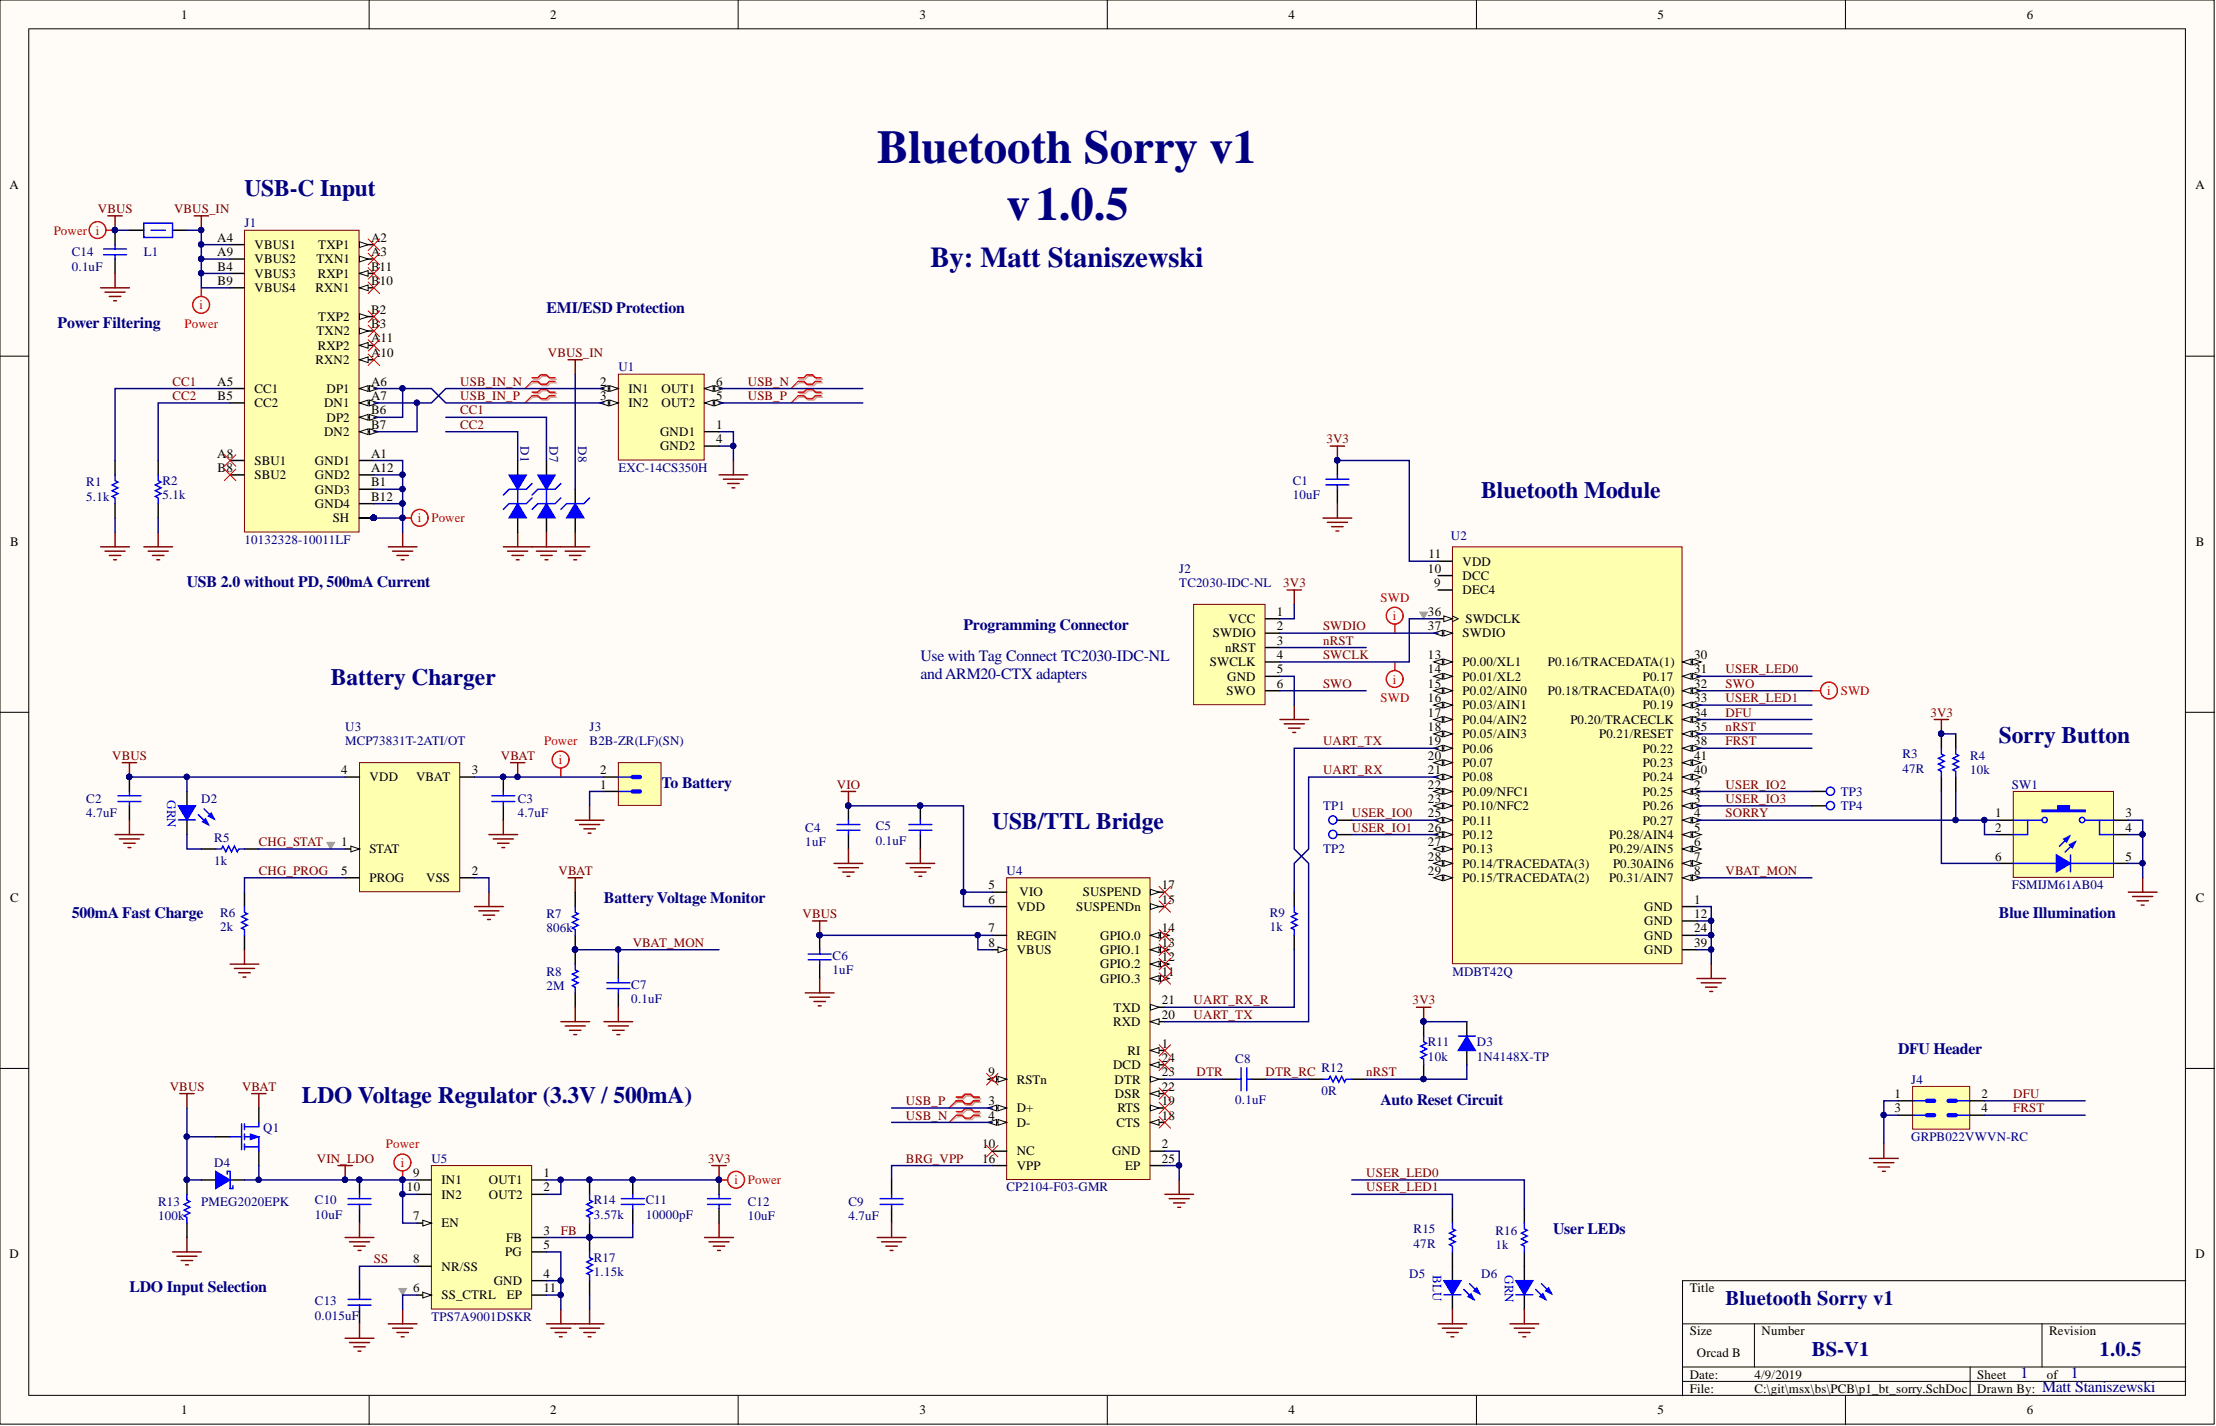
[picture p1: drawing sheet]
<svg xmlns="http://www.w3.org/2000/svg" width="391mm" height="252mm" viewBox="0 0 391 252" stroke-linecap="round" stroke-linejoin="round" font-family="sans-serif">
<defs><g id="words">
<g font-size="8.3" fill="#000080">
<text x="154.7" y="28.7">Bluetooth Sorry v1</text>
<text x="177.6" y="38.8">v1.0.5</text>
</g>
<text font-size="5.1" fill="#000080" x="164.1" y="47.1">By: Matt Staniszewski</text>
<g font-size="4.1" fill="#000080">
<text x="43.1" y="34.6">USB-C Input</text>
<text x="261.3" y="87.9">Bluetooth Module</text>
<text x="58.3" y="120.9">Battery Charger</text>
<text x="352.6" y="131.1">Sorry Button</text>
<text x="175" y="146.3">USB/TTL Bridge</text>
<text x="53.3" y="194.5">LDO Voltage Regulator (3.3V / 500mA)</text>
</g>
<g font-size="3.6" fill="#000080">
<text x="304.4" y="230.2">Bluetooth Sorry v1</text>
<text x="319.6" y="239.1">BS-V1</text>
<text x="370.3" y="239.1">1.0.5</text>
</g>
<g font-size="2.8" fill="#000080">
<text x="10.1" y="57.8">Power Filtering</text>
<text x="96.4" y="55.3">EMI/ESD Protection</text>
<text x="33" y="103.5">USB 2.0 without PD, 500mA Current</text>
<text x="169.9" y="111.1">Programming Connector</text>
<text x="162.3" y="116.7">Use with Tag Connect TC2030-IDC-NL</text>
<text x="162.3" y="119.7">andARM20-CTX adapters</text>
<text x="116.7" y="139">To Battery</text>
<text x="12.7" y="161.9">500mA Fast Charge</text>
<text x="106.5" y="159.3">Battery Voltage Monitor</text>
<text x="352.6" y="161.9">Blue Illumination</text>
<text x="334.8" y="186">DFU Header</text>
<text x="243.5" y="194.8">Auto Reset Circuit</text>
<text x="273.9" y="217.7">User LEDs</text>
<text x="22.8" y="227.8">LDO Input Selection</text>
<text x="356.4" y="243.1">1</text>
<text x="360.2" y="245.6">Matt Staniszewski</text>
<text x="365.3" y="243.1">1</text>
</g>
<g font-size="2.3">
<text x="32" y="3.3">1</text>
<text x="97.1" y="3.3">2</text>
<text x="162.2" y="3.3">3</text>
<text x="227.3" y="3.3">4</text>
<text x="292.4" y="3.3">5</text>
<text x="357.5" y="3.3">6</text>
<text x="1.7" y="33.4">A</text>
<text x="387.2" y="33.4">A</text>
<text x="38.3" y="42.6">A4</text>
<text x="38.3" y="45.2">A9</text>
<text x="38.4" y="47.7">B4</text>
<text x="44.9" y="43.9">VBUS1</text>
<text x="44.9" y="46.5">VBUS2</text>
<text x="55.8" y="46.5">TXN1</text>
<text x="56.1" y="43.9">TXP1</text>
<text x="65.4" y="42.6">A2</text>
<text x="65.4" y="45.2">A3</text>
<text x="65.4" y="47.7">B11</text>
<text x="38.4" y="50.3">B9</text>
<text x="44.9" y="49">VBUS3</text>
<text x="44.9" y="51.5">VBUS4</text>
<text x="55.6" y="51.5">RXN1</text>
<text x="56.1" y="49">RXP1</text>
<text x="65.4" y="50.3">B10</text>
<text x="55.8" y="59.1">TXN2</text>
<text x="56.1" y="56.6">TXP2</text>
<text x="65.4" y="55.3">B2</text>
<text x="65.4" y="57.9">B3</text>
<text x="55.6" y="64.2">RXN2</text>
<text x="56.1" y="61.7">RXP2</text>
<text x="65.4" y="63">A10</text>
<text x="65.4" y="60.4">A11</text>
<text x="38.3" y="68">A5</text>
<text x="38.4" y="70.6">B5</text>
<text x="44.9" y="69.3">CC1</text>
<text x="44.9" y="71.8">CC2</text>
<text x="57.2" y="71.8">DN1</text>
<text x="57.6" y="69.3">DP1</text>
<text x="65.4" y="68">A6</text>
<text x="65.4" y="70.6">A7</text>
<text x="105.9" y="68">2</text>
<text x="105.9" y="70.6">3</text>
<text x="110.8" y="69.3">IN1</text>
<text x="110.8" y="71.8">IN2</text>
<text x="116.7" y="69.3">OUT1</text>
<text x="116.7" y="71.8">OUT2</text>
<text x="126.3" y="68">6</text>
<text x="126.3" y="70.6">5</text>
<text x="57.2" y="76.9">DN2</text>
<text x="57.6" y="74.4">DP2</text>
<text x="65.4" y="73.1">B6</text>
<text x="65.4" y="75.6">B7</text>
<text x="116.4" y="76.9">GND1</text>
<text x="126.3" y="75.6">1</text>
<text x="38.3" y="80.7">A8</text>
<text x="38.4" y="83.3">B8</text>
<text x="44.9" y="82">SBU1</text>
<text x="55.6" y="82">GND1</text>
<text x="65.4" y="80.7">A1</text>
<text x="65.4" y="83.3">A12</text>
<text x="116.4" y="79.4">GND2</text>
<text x="126.3" y="78.2">4</text>
<text x="44.9" y="84.5">SBU2</text>
<text x="55.6" y="84.5">GND2</text>
<text x="55.6" y="87.1">GND3</text>
<text x="55.6" y="89.6">GND4</text>
<text x="65.4" y="85.8">B1</text>
<text x="65.4" y="88.3">B12</text>
<text x="58.7" y="92.1">SH</text>
<text x="1.8" y="96.3">B</text>
<text x="251.9" y="101">10</text>
<text x="252" y="98.5">11</text>
<text x="258" y="99.8">VDD</text>
<text x="387.3" y="96.3">B</text>
<text x="253" y="103.6">9</text>
<text x="258" y="104.8">DEC4</text>
<text x="258" y="102.3">DCC</text>
<text x="213.9" y="112.4">SWDIO</text>
<text x="216.7" y="109.9">VCC</text>
<text x="225.2" y="108.6">1</text>
<text x="225.2" y="111.2">2</text>
<text x="225.2" y="113.7">3</text>
<text x="251.9" y="111.2">37</text>
<text x="251.9" y="108.6">36</text>
<text x="258" y="112.4">SWDIO</text>
<text x="258.5" y="109.9">SWDCLK</text>
<text x="213.4" y="117.5">SWCLK</text>
<text x="216.1" y="115">nRST</text>
<text x="225.2" y="116.3">4</text>
<text x="225.2" y="118.8">5</text>
<text x="251.9" y="118.8">14</text>
<text x="251.9" y="116.3">13</text>
<text x="258" y="117.5">P0.00/XL1</text>
<text x="273" y="117.5">P0.16/TRACEDATA(1)</text>
<text x="298.8" y="118.8">31</text>
<text x="298.8" y="116.3">30</text>
<text x="216.4" y="122.6">SWO</text>
<text x="216.5" y="120.1">GND</text>
<text x="225.2" y="121.3">6</text>
<text x="251.9" y="123.9">16</text>
<text x="251.9" y="121.3">15</text>
<text x="258" y="125.1">P0.03/AIN1</text>
<text x="258" y="122.6">P0.02/AIN0</text>
<text x="258" y="120.1">P0.01/XL2</text>
<text x="273" y="122.6">P0.18/TRACEDATA(0)</text>
<text x="289.8" y="125.1">P0.19</text>
<text x="289.8" y="120.1">P0.17</text>
<text x="298.8" y="123.9">33</text>
<text x="298.8" y="121.3">32</text>
<text x="251.9" y="131.5">19</text>
<text x="251.9" y="128.9">18</text>
<text x="251.9" y="126.4">17</text>
<text x="258" y="130.2">P0.05/AIN3</text>
<text x="258" y="127.7">P0.04/AIN2</text>
<text x="277" y="127.7">P0.20/TRACECLK</text>
<text x="282.1" y="130.2">P0.21/RESET</text>
<text x="298.8" y="131.5">38</text>
<text x="298.8" y="128.9">35</text>
<text x="298.8" y="126.4">34</text>
<text x="60.2" y="136.6">4</text>
<text x="65.2" y="137.8">VDD</text>
<text x="73.4" y="137.8">VBAT</text>
<text x="83.2" y="136.6">3</text>
<text x="105.9" y="136.6">2</text>
<text x="251.9" y="136.6">21</text>
<text x="251.9" y="134">20</text>
<text x="258" y="137.8">P0.08</text>
<text x="258" y="135.3">P0.07</text>
<text x="258" y="132.7">P0.06</text>
<text x="289.8" y="137.8">P0.24</text>
<text x="289.8" y="135.3">P0.23</text>
<text x="289.8" y="132.7">P0.22</text>
<text x="298.8" y="136.6">40</text>
<text x="298.8" y="134">41</text>
<text x="105.9" y="139.1">1</text>
<text x="251.9" y="141.6">23</text>
<text x="251.9" y="139.1">22</text>
<text x="258" y="142.9">P0.10/NFC2</text>
<text x="258" y="140.4">P0.09/NFC1</text>
<text x="289.8" y="142.9">P0.26</text>
<text x="289.8" y="140.4">P0.25</text>
<text x="298.8" y="141.6">3</text>
<text x="298.8" y="139.1">2</text>
<text x="60.2" y="149.2">1</text>
<text x="251.9" y="149.2">27</text>
<text x="251.9" y="146.7">26</text>
<text x="251.9" y="144.2">25</text>
<text x="258" y="148">P0.12</text>
<text x="258" y="145.4">P0.11</text>
<text x="283.8" y="148">P0.28/AIN4</text>
<text x="289.8" y="145.4">P0.27</text>
<text x="298.8" y="149.2">6</text>
<text x="298.8" y="146.7">5</text>
<text x="298.8" y="144.2">4</text>
<text x="351.9" y="144.2">1</text>
<text x="351.9" y="146.7">2</text>
<text x="374.9" y="144.2">3</text>
<text x="374.9" y="146.7">4</text>
<text x="60.2" y="154.3">5</text>
<text x="65.2" y="150.5">STAT</text>
<text x="65.2" y="155.6">PROG</text>
<text x="75.2" y="155.6">VSS</text>
<text x="83.2" y="154.3">2</text>
<text x="251.9" y="154.3">29</text>
<text x="251.9" y="151.8">28</text>
<text x="258" y="155.6">P0.15/TRACEDATA(2)</text>
<text x="258" y="153.1">P0.14/TRACEDATA(3)</text>
<text x="258" y="150.5">P0.13</text>
<text x="283.8" y="155.6">P0.31/AIN7</text>
<text x="283.8" y="150.5">P0.29/AIN5</text>
<text x="284.5" y="153.1">P0.30AIN6</text>
<text x="298.8" y="154.3">8</text>
<text x="298.8" y="151.8">7</text>
<text x="351.9" y="151.8">6</text>
<text x="374.9" y="151.8">5</text>
<text x="1.8" y="159.1">C</text>
<text x="174.3" y="156.9">5</text>
<text x="174.3" y="159.4">6</text>
<text x="179.3" y="160.7">VDD</text>
<text x="179.8" y="158.1">VIO</text>
<text x="189.8" y="160.7">SUSPENDn</text>
<text x="191" y="158.1">SUSPEND</text>
<text x="205" y="159.4">15</text>
<text x="205" y="156.9">17</text>
<text x="290" y="160.7">GND</text>
<text x="298.8" y="161.9">12</text>
<text x="298.8" y="159.4">1</text>
<text x="387.3" y="159.1">C</text>
<text x="174.3" y="164.5">7</text>
<text x="174.3" y="167">8</text>
<text x="179.3" y="165.7">REGIN</text>
<text x="194" y="165.7">GPIO.0</text>
<text x="205" y="164.5">14</text>
<text x="205" y="167">13</text>
<text x="290" y="165.7">GND</text>
<text x="290" y="163.2">GND</text>
<text x="298.8" y="167">39</text>
<text x="298.8" y="164.5">24</text>
<text x="179.3" y="168.3">VBUS</text>
<text x="194" y="168.3">GPIO.1</text>
<text x="194" y="170.8">GPIO.2</text>
<text x="194" y="173.4">GPIO.3</text>
<text x="205" y="169.6">12</text>
<text x="205" y="172.1">11</text>
<text x="290" y="168.3">GND</text>
<text x="196.4" y="178.4">TXD</text>
<text x="205" y="179.7">20</text>
<text x="205" y="177.2">21</text>
<text x="196.3" y="181">RXD</text>
<text x="205" y="184.8">1</text>
<text x="174.3" y="189.9">9</text>
<text x="179.3" y="191.1">RSTn</text>
<text x="196.3" y="188.6">DCD</text>
<text x="196.6" y="191.1">DTR</text>
<text x="198.9" y="186">RI</text>
<text x="205" y="189.9">23</text>
<text x="205" y="187.3">24</text>
<text x="174.3" y="194.9">3</text>
<text x="174.3" y="197.5">4</text>
<text x="179.3" y="196.2">D+</text>
<text x="196.7" y="193.7">DSR</text>
<text x="197.1" y="196.2">RTS</text>
<text x="205" y="197.5">18</text>
<text x="205" y="194.9">19</text>
<text x="205" y="192.4">22</text>
<text x="334.1" y="193.7">1</text>
<text x="334.1" y="196.2">3</text>
<text x="349.5" y="193.7">2</text>
<text x="349.5" y="196.2">4</text>
<text x="173.2" y="202.5">10</text>
<text x="179.3" y="198.7">D-</text>
<text x="179.3" y="203.8">NC</text>
<text x="196.2" y="203.8">GND</text>
<text x="196.9" y="198.7">CTS</text>
<text x="205" y="202.5">2</text>
<text x="72.9" y="207.6">9</text>
<text x="77.9" y="208.9">IN1</text>
<text x="86.2" y="208.9">OUT1</text>
<text x="95.9" y="207.6">1</text>
<text x="173.2" y="205.1">16</text>
<text x="179.3" y="206.4">VPP</text>
<text x="198.4" y="206.4">EP</text>
<text x="205" y="205.1">25</text>
<text x="71.8" y="210.2">10</text>
<text x="72.9" y="215.2">7</text>
<text x="77.9" y="211.4">IN2</text>
<text x="86.2" y="211.4">OUT2</text>
<text x="95.9" y="210.2">2</text>
<text x="1.7" y="221.9">D</text>
<text x="77.9" y="216.5">EN</text>
<text x="89.1" y="221.6">PG</text>
<text x="89.3" y="219">FB</text>
<text x="95.9" y="217.8">3</text>
<text x="95.9" y="220.3">5</text>
<text x="387.2" y="221.9">D</text>
<text x="72.9" y="227.9">6</text>
<text x="72.9" y="222.9">8</text>
<text x="77.9" y="224.1">NR/SS</text>
<text x="87.1" y="226.7">GND</text>
<text x="95.9" y="225.4">4</text>
<text x="95.9" y="227.9">11</text>
<text x="298" y="227.9">Title</text>
<text x="77.9" y="229.2">SS_CTRL</text>
<text x="89.4" y="229.2">EP</text>
<text x="298" y="235.5">Size</text>
<text x="299.3" y="239.3">Orcad B</text>
<text x="310.7" y="235.5">Number</text>
<text x="361.5" y="235.5">Revision</text>
<text x="298" y="243.2">Date:</text>
<text x="298" y="245.7">File:</text>
<text x="309.5" y="243.2">4/9/2019</text>
<text x="309.5" y="245.7">C:\git\msx\bs\PCB\p1_bt_sorry.SchDoc</text>
<text x="348.8" y="243.2">Sheet</text>
<text x="348.8" y="245.7">Drawn By:</text>
<text x="361" y="243.2">of</text>
<text x="32" y="249.5">1</text>
<text x="97.1" y="249.5">2</text>
<text x="162.2" y="249.5">3</text>
<text x="227.3" y="249.5">4</text>
<text x="292.4" y="249.5">5</text>
<text x="357.5" y="249.5">6</text>
</g>
<g font-size="2.3" fill="#f00">
<text x="9.5" y="41.4">Power i</text>
<text x="32.6" y="57.9">Power</text>
<text x="35.2" y="54.6">i</text>
<text x="73.7" y="92.1">i</text>
<text x="76.1" y="92.1">Power</text>
<text x="243.5" y="106.1">SWD</text>
<text x="245.7" y="109.4">i</text>
<text x="243.5" y="123.9">SWD</text>
<text x="245.7" y="120.6">i</text>
<text x="322.3" y="122.6">i</text>
<text x="324.7" y="122.6">SWD</text>
<text x="96" y="131.5">Power</text>
<text x="98.6" y="134.8">i</text>
<text x="68.1" y="202.5">Power</text>
<text x="70.7" y="205.8">i</text>
<text x="129.5" y="208.9">i</text>
<text x="131.9" y="208.9">Power</text>
</g>
<g font-size="2.3" fill="#800000">
<text x="17.2" y="37.6">VBUS</text>
<text x="30.7" y="37.6">VBUS_IN</text>
<text x="96.6" y="63">VBUS_IN</text>
<text x="30.4" y="68">CC1</text>
<text x="30.4" y="70.6">CC2</text>
<text x="81.2" y="70.6">USB_IN_P</text>
<text x="81.2" y="68">USB_IN_N</text>
<text x="131.9" y="68">USB_N</text>
<text x="131.9" y="70.6">USB_P</text>
<text x="81.2" y="75.6">CC2</text>
<text x="81.2" y="73.1">CC1</text>
<text x="234" y="78.2">3V3</text>
<text x="226.3" y="103.6">3V3</text>
<text x="233.4" y="111.2">SWDIO</text>
<text x="233.4" y="113.7">nRST</text>
<text x="233.4" y="116.3">SWCLK</text>
<text x="304.4" y="118.8">USER_LED0</text>
<text x="233.4" y="121.3">SWO</text>
<text x="304.4" y="121.3">SWO</text>
<text x="304.4" y="123.9">USER_LED1</text>
<text x="233.4" y="131.5">UART_TX</text>
<text x="304.4" y="128.9">nRST</text>
<text x="304.4" y="131.5">FRST</text>
<text x="304.4" y="126.4">DFU</text>
<text x="340.5" y="126.4">3V3</text>
<text x="19.8" y="134">VBUS</text>
<text x="88.4" y="134">VBAT</text>
<text x="233.4" y="136.6">UART_RX</text>
<text x="147.6" y="139.1">VIO</text>
<text x="304.4" y="141.6">USER_IO3</text>
<text x="304.4" y="139.1">USER_IO2</text>
<text x="45.7" y="149.2">CHG_STAT</text>
<text x="238.4" y="144.2">USER_IO0</text>
<text x="238.4" y="146.7">USER_IO1</text>
<text x="304.4" y="144.2">SORRY</text>
<text x="45.7" y="154.3">CHG_PROG</text>
<text x="98.5" y="154.3">VBAT</text>
<text x="304.4" y="154.3">VBAT_MON</text>
<text x="141.5" y="161.9">VBUS</text>
<text x="111.6" y="167">VBAT_MON</text>
<text x="210.5" y="177.2">UART_RX_R</text>
<text x="210.5" y="179.7">UART_TX</text>
<text x="249.2" y="177.2">3V3</text>
<text x="211" y="189.9">DTR</text>
<text x="223.2" y="189.9">DTR_RC</text>
<text x="241" y="189.9">nRST</text>
<text x="29.9" y="192.4">VBUS</text>
<text x="42.7" y="192.4">VBAT</text>
<text x="159.8" y="197.5">USB_N</text>
<text x="159.8" y="194.9">USB_P</text>
<text x="355.1" y="193.7">DFU</text>
<text x="355.1" y="196.2">FRST</text>
<text x="55.9" y="205.1">VIN_LDO</text>
<text x="124.9" y="205.1">3V3</text>
<text x="159.8" y="205.1">BRG_VPP</text>
<text x="241" y="207.6">USER_LED0</text>
<text x="241" y="210.2">USER_LED1</text>
<text x="98.9" y="217.8">FB</text>
<text x="66" y="222.9">SS</text>
</g>
<g font-size="2.3" fill="#000080">
<text x="43.1" y="40.1">J1</text>
<text x="12.7" y="45.2">C14</text>
<text x="12.7" y="47.7">0.1uF</text>
<text x="25.4" y="45.2">L1</text>
<text x="109.1" y="65.5">U1</text>
<text x="91.8" y="78.7" transform="rotate(90 91.8 78.7)">D1</text>
<text x="96.9" y="78.7" transform="rotate(90 96.9 78.7)">D7</text>
<text x="102" y="78.7" transform="rotate(90 102 78.7)">D8</text>
<text x="109.1" y="83.3">EXC-14CS350H</text>
<text x="15.2" y="85.8">R1</text>
<text x="15.2" y="88.3">5.1k</text>
<text x="28.7" y="85.5">R2</text>
<text x="28.7" y="88.1">5.1k</text>
<text x="228" y="85.5">C1</text>
<text x="228" y="88.1">10uF</text>
<text x="43.1" y="95.9">10132328-10011LF</text>
<text x="255.9" y="95.2">U2</text>
<text x="208" y="101">J2</text>
<text x="208" y="103.6">TC2030-IDC-NL</text>
<text x="60.9" y="128.9">U3</text>
<text x="60.9" y="131.5">MCP73831T-2ATI/OT</text>
<text x="104" y="128.9">J3</text>
<text x="104" y="131.5">B2B-ZR(LF)(SN)</text>
<text x="335.6" y="133.8">R3</text>
<text x="335.6" y="136.3">47R</text>
<text x="347.5" y="134">R4</text>
<text x="347.5" y="136.6">10k</text>
<text x="15.2" y="141.6">C2</text>
<text x="35.5" y="141.6">D2</text>
<text x="91.3" y="141.6">C3</text>
<text x="233.4" y="142.9">TP1</text>
<text x="324.7" y="140.4">TP3</text>
<text x="324.7" y="142.9">TP4</text>
<text x="354.9" y="139.1">SW1</text>
<text x="15.2" y="144.2">4.7uF</text>
<text x="37.8" y="148.5">R5</text>
<text x="91.3" y="144.2">4.7uF</text>
<text x="142" y="146.7">C4</text>
<text x="142" y="149.2">1uF</text>
<text x="154.5" y="146.5">C5</text>
<text x="154.5" y="149">0.1uF</text>
<text x="37.8" y="152.5">1k</text>
<text x="177.6" y="154.3">U4</text>
<text x="233.4" y="150.5">TP2</text>
<text x="38.8" y="161.7">R6</text>
<text x="96.4" y="161.9">R7</text>
<text x="224" y="161.7">R9</text>
<text x="354.9" y="156.9">FSMIJM61AB04</text>
<text x="38.8" y="164.2">2k</text>
<text x="96.4" y="164.5">806k</text>
<text x="224" y="164.2">1k</text>
<text x="96.4" y="172.1">R8</text>
<text x="146.9" y="169.3">C6</text>
<text x="146.9" y="171.8">1uF</text>
<text x="256.2" y="172.1">MDBT42Q</text>
<text x="96.4" y="174.6">2M</text>
<text x="111.4" y="174.4">C7</text>
<text x="111.4" y="176.9">0.1uF</text>
<text x="251.9" y="184.5">R11</text>
<text x="260.5" y="184.5">D3</text>
<text x="217.9" y="187.6">C8</text>
<text x="233.1" y="189.1">R12</text>
<text x="251.9" y="187.1">10k</text>
<text x="260.5" y="187.1">1N4148X-TP</text>
<text x="337.1" y="191.1">J4</text>
<text x="217.9" y="194.7">0.1uF</text>
<text x="233.1" y="193.2">0R</text>
<text x="46.4" y="199.8">Q1</text>
<text x="337.1" y="201.3">GRPB022VWVN-RC</text>
<text x="37.8" y="205.8">D4</text>
<text x="76.1" y="205.1">U5</text>
<text x="27.9" y="212.7">R13</text>
<text x="27.9" y="215.2">100k</text>
<text x="35.5" y="212.7">PMEG2020EPK</text>
<text x="55.6" y="212.4">C10</text>
<text x="55.6" y="215">10uF</text>
<text x="104.8" y="212.4">R14</text>
<text x="104.8" y="215">3.57k</text>
<text x="113.9" y="212.4">C11</text>
<text x="113.9" y="215">10000pF</text>
<text x="131.9" y="212.7">C12</text>
<text x="131.9" y="215.2">10uF</text>
<text x="149.7" y="212.7">C9</text>
<text x="149.7" y="215.2">4.7uF</text>
<text x="177.6" y="210.2">CP2104-F03-GMR</text>
<text x="249.3" y="217.5">R15</text>
<text x="249.3" y="220.1">47R</text>
<text x="263.8" y="217.8">R16</text>
<text x="263.8" y="220.3">1k</text>
<text x="104.8" y="222.6">R17</text>
<text x="104.8" y="225.1">1.15k</text>
<text x="248.6" y="225.4">D5</text>
<text x="261.3" y="225.4">D6</text>
<text x="55.6" y="230.2">C13</text>
<text x="55.6" y="232.8">0.015uF</text>
<text x="76.1" y="233">TPS7A9001DSKR</text>
</g>
<g font-size="2.3" fill="#00f">
<text x="29.5" y="141.1" transform="rotate(90 29.5 141.1)">GRN</text>
<text x="252.7" y="224.9" transform="rotate(90 252.7 224.9)">BLU</text>
<text x="265.4" y="224.9" transform="rotate(90 265.4 224.9)">GRN</text>
</g>
</g></defs>
<g fill="#fffcf8" stroke="#000" stroke-width=".18">
<path d="M0 0h390.6v251.2h-390.6z"/>
<path d="M5.1 5.1h380.4v241h-380.4z"/>
</g>
<g fill="none" stroke="#000" stroke-width=".18">
<path d="M65.1 0v5.1M130.2 0v5.1M195.3 0v5.1M260.4 0v5.1M325.5 0v5.1M0 62.8h5.1M385.6 62.8h5M0 125.6h5.1M385.6 125.6h5M0 188.5h5.1M385.6 188.5h5M296.8 233.5h88.8"/>
<path d="M309.5 233.5v7.6M360.2 233.5v7.6M385.6 225.9h-88.8v20.3M65.1 246.2v5.1M130.2 246.2v5.1M195.3 246.2v5.1M260.4 246.2v5.1M296.8 241.1h88.8M296.8 243.7h88.8M325.5 246.2v5.1M347.5 241.1v5.1"/>
</g>
<path d="M355.1 139.6h17.7v15.2h-17.7z" fill="#ffffb0" stroke="#800000" stroke-width=".18"/>
<path d="M352.6 144.7h2.5M372.9 144.7h2.5" fill="none" stroke="#000" stroke-width=".25"/>
<path d="M360.2 142.9h2.8v-.8h2v.8h2.8v.3h-7.6z" fill-rule="evenodd" fill="#00f"/>
<g fill="none" stroke="#00f" stroke-width=".25">
<path d="M355.1 144.7h5.1M357.7 144.7v2.5h-2.6M360.2 142.9h2.8v-.8h2v.8h2.8v.3h-7.6zM367.8 144.7h5.1M370.3 144.7v2.5h2.6"/>
<circle cx="360.7" cy="144.6" r=".47"/>
<circle cx="367.3" cy="144.6" r=".47"/>
</g>
<path d="M352.6 147.2h2.5M352.6 152.3h2.5M372.9 147.2h2.5M372.9 152.3h2.5" fill="none" stroke="#000" stroke-width=".25"/>
<path d="M362.7 150.8l2.5 1.5-2.5 1.5z" fill="#00f"/>
<path d="M362.7 150.8l2.5 1.5-2.5 1.5zM365 147.5l-1.7 1.8M366.1 148.5l-1.8 1.8" fill="none" stroke="#00f" stroke-width=".25"/>
<path d="M365 149l1.1-.5-.6 1z" fill="#00f"/>
<path d="M365 149l1.1-.5-.6 1z" fill="none" stroke="#00f" stroke-width=".25"/>
<path d="M364 148l1-.5-.5 1z" fill="#00f"/>
<path d="M355.1 152.3h7.6M364 148l1-.5-.5 1zM365.2 150.8v3M365.3 152.3h7.6" fill="none" stroke="#00f" stroke-width=".25"/>
<path d="M63.4 134.5h17.7v22.8h-17.7z" fill="#ffffb0" stroke="#800000" stroke-width=".18"/>
<path d="M60.9 137.1h2.5M81.2 137.1h2.5M60.9 149.8h2.5M81.2 154.8h2.5" fill="none" stroke="#000" stroke-width=".25"/>
<path d="M61.9 149.2l1.5 .6-1.5 .5z" fill="#fffcf8"/>
<path d="M61.9 149.2l1.5 .6-1.5 .5z" fill="none" stroke="#000" stroke-width=".18"/>
<path d="M60.9 154.8h2.5" fill="none" stroke="#000" stroke-width=".25"/>
<path d="M76.1 205.6h17.7v25.3h-17.7z" fill="#ffffb0" stroke="#800000" stroke-width=".18"/>
<path d="M93.9 208.1h2.5M93.9 210.7h2.5M93.9 218.3h2.5M73.6 228.4h2.5M93.9 225.9h2.5M93.9 220.8h2.5" fill="none" stroke="#000" stroke-width=".25"/>
<path d="M74.6 227.9l1.5 .5-1.5 .5z" fill="#fffcf8"/>
<path d="M74.6 227.9l1.5 .5-1.5 .5z" fill="none" stroke="#000" stroke-width=".18"/>
<path d="M73.6 215.7h2.5" fill="none" stroke="#000" stroke-width=".25"/>
<path d="M74.6 215.2l1.5 .5-1.5 .6z" fill="#fffcf8"/>
<path d="M74.6 215.2l1.5 .5-1.5 .6z" fill="none" stroke="#000" stroke-width=".18"/>
<path d="M73.6 208.1h2.5M73.6 210.7h2.5M73.6 223.4h2.5M93.9 228.4h2.5" fill="none" stroke="#000" stroke-width=".25"/>
<path d="M109.1 134.5h7.5v7.6h-7.5z" fill="#ffffb0" stroke="#800000" stroke-width=".18"/>
<path d="M109.1 139.6h2.5M109.1 137.1h2.5" fill="none" stroke="#00f" stroke-width=".25"/>
<path d="M111.6 137.1h1.3M111.6 139.6h1.3" fill="none" stroke="#00f" stroke-width=".76"/>
<path d="M106.5 139.6h2.6M106.5 137.1h2.6" fill="none" stroke="#000" stroke-width=".25"/>
<path d="M210.5 106.6h12.6v17.7h-12.6z" fill="#ffffb0" stroke="#800000" stroke-width=".18"/>
<path d="M223.2 109.1h2.6M223.2 111.7h2.6M223.2 114.2h2.6M223.2 116.8h2.6M223.2 119.3h2.6M223.2 121.8h2.6" fill="none" stroke="#000" stroke-width=".25"/>
<path d="M256.2 96.5h40.5v73.5h-40.5z" fill="#ffffb0" stroke="#800000" stroke-width=".18"/>
<path d="M296.8 159.9h2.5M296.8 154.8h2.5M296.8 167.5h2.5M296.8 165h2.5M296.8 162.4h2.5" fill="none" stroke="#000" stroke-width=".25"/>
<path d="M296.8 154.8l1.5-.5v1z" fill="#fffcf8"/>
<path d="M296.8 154.8l1.5-.5v1z" fill="none" stroke="#000" stroke-width=".18"/>
<path d="M298.6 154.3l1.5 .5-1.5 .5z" fill="#fffcf8"/>
<path d="M298.6 154.3l1.5 .5-1.5 .5z" fill="none" stroke="#000" stroke-width=".18"/>
<path d="M296.8 152.3h2.5" fill="none" stroke="#000" stroke-width=".25"/>
<path d="M296.8 152.3l1.5-.5v1z" fill="#fffcf8"/>
<path d="M296.8 152.3l1.5-.5v1z" fill="none" stroke="#000" stroke-width=".18"/>
<path d="M298.6 151.8l1.5 .5-1.5 .5z" fill="#fffcf8"/>
<path d="M298.6 151.8l1.5 .5-1.5 .5z" fill="none" stroke="#000" stroke-width=".18"/>
<path d="M296.8 149.8h2.5" fill="none" stroke="#000" stroke-width=".25"/>
<path d="M296.8 149.8l1.5-.6v1.1z" fill="#fffcf8"/>
<path d="M296.8 149.8l1.5-.6v1.1z" fill="none" stroke="#000" stroke-width=".18"/>
<path d="M298.6 149.2l1.5 .6-1.5 .5z" fill="#fffcf8"/>
<path d="M298.6 149.2l1.5 .6-1.5 .5z" fill="none" stroke="#000" stroke-width=".18"/>
<path d="M296.8 147.2h2.5" fill="none" stroke="#000" stroke-width=".25"/>
<path d="M296.8 147.2l1.5-.5v1z" fill="#fffcf8"/>
<path d="M296.8 147.2l1.5-.5v1z" fill="none" stroke="#000" stroke-width=".18"/>
<path d="M298.6 146.7l1.5 .5-1.5 .5z" fill="#fffcf8"/>
<path d="M298.6 146.7l1.5 .5-1.5 .5z" fill="none" stroke="#000" stroke-width=".18"/>
<path d="M296.8 144.7h2.5" fill="none" stroke="#000" stroke-width=".25"/>
<path d="M296.8 144.7l1.5-.5v1z" fill="#fffcf8"/>
<path d="M296.8 144.7l1.5-.5v1z" fill="none" stroke="#000" stroke-width=".18"/>
<path d="M298.6 144.2l1.5 .5-1.5 .5z" fill="#fffcf8"/>
<path d="M298.6 144.2l1.5 .5-1.5 .5z" fill="none" stroke="#000" stroke-width=".18"/>
<path d="M296.8 142.1h2.5" fill="none" stroke="#000" stroke-width=".25"/>
<path d="M296.8 142.1l1.5-.5v1z" fill="#fffcf8"/>
<path d="M296.8 142.1l1.5-.5v1z" fill="none" stroke="#000" stroke-width=".18"/>
<path d="M298.6 141.6l1.5 .5-1.5 .5z" fill="#fffcf8"/>
<path d="M298.6 141.6l1.5 .5-1.5 .5z" fill="none" stroke="#000" stroke-width=".18"/>
<path d="M296.8 139.6h2.5" fill="none" stroke="#000" stroke-width=".25"/>
<path d="M296.8 139.6l1.5-.5v1z" fill="#fffcf8"/>
<path d="M296.8 139.6l1.5-.5v1z" fill="none" stroke="#000" stroke-width=".18"/>
<path d="M298.6 139.1l1.5 .5-1.5 .5z" fill="#fffcf8"/>
<path d="M298.6 139.1l1.5 .5-1.5 .5z" fill="none" stroke="#000" stroke-width=".18"/>
<path d="M296.8 137.1h2.5" fill="none" stroke="#000" stroke-width=".25"/>
<path d="M296.8 137.1l1.5-.5v1z" fill="#fffcf8"/>
<path d="M296.8 137.1l1.5-.5v1z" fill="none" stroke="#000" stroke-width=".18"/>
<path d="M298.6 136.6l1.5 .5-1.5 .5z" fill="#fffcf8"/>
<path d="M298.6 136.6l1.5 .5-1.5 .5z" fill="none" stroke="#000" stroke-width=".18"/>
<path d="M296.8 134.5h2.5" fill="none" stroke="#000" stroke-width=".25"/>
<path d="M296.8 134.5l1.5-.5v1z" fill="#fffcf8"/>
<path d="M296.8 134.5l1.5-.5v1z" fill="none" stroke="#000" stroke-width=".18"/>
<path d="M298.6 134l1.5 .5-1.5 .5z" fill="#fffcf8"/>
<path d="M298.6 134l1.5 .5-1.5 .5z" fill="none" stroke="#000" stroke-width=".18"/>
<path d="M296.8 132h2.5" fill="none" stroke="#000" stroke-width=".25"/>
<path d="M296.8 132l1.5-.5v1z" fill="#fffcf8"/>
<path d="M296.8 132l1.5-.5v1z" fill="none" stroke="#000" stroke-width=".18"/>
<path d="M298.6 131.5l1.5 .5-1.5 .5z" fill="#fffcf8"/>
<path d="M298.6 131.5l1.5 .5-1.5 .5z" fill="none" stroke="#000" stroke-width=".18"/>
<path d="M296.8 129.4h2.5" fill="none" stroke="#000" stroke-width=".25"/>
<path d="M296.8 129.4l1.5-.5v1.1z" fill="#fffcf8"/>
<path d="M296.8 129.4l1.5-.5v1.1z" fill="none" stroke="#000" stroke-width=".18"/>
<path d="M298.6 128.9l1.5 .5-1.5 .6z" fill="#fffcf8"/>
<path d="M298.6 128.9l1.5 .5-1.5 .6z" fill="none" stroke="#000" stroke-width=".18"/>
<path d="M296.8 126.9h2.5" fill="none" stroke="#000" stroke-width=".25"/>
<path d="M296.8 126.9l1.5-.5v1z" fill="#fffcf8"/>
<path d="M296.8 126.9l1.5-.5v1z" fill="none" stroke="#000" stroke-width=".18"/>
<path d="M298.6 126.4l1.5 .5-1.5 .5z" fill="#fffcf8"/>
<path d="M298.6 126.4l1.5 .5-1.5 .5z" fill="none" stroke="#000" stroke-width=".18"/>
<path d="M296.8 124.4h2.5" fill="none" stroke="#000" stroke-width=".25"/>
<path d="M296.8 124.4l1.5-.5v1z" fill="#fffcf8"/>
<path d="M296.8 124.4l1.5-.5v1z" fill="none" stroke="#000" stroke-width=".18"/>
<path d="M298.6 123.9l1.5 .5-1.5 .5z" fill="#fffcf8"/>
<path d="M298.6 123.9l1.5 .5-1.5 .5z" fill="none" stroke="#000" stroke-width=".18"/>
<path d="M296.8 121.8h2.5" fill="none" stroke="#000" stroke-width=".25"/>
<path d="M296.8 121.8l1.5-.5v1z" fill="#fffcf8"/>
<path d="M296.8 121.8l1.5-.5v1z" fill="none" stroke="#000" stroke-width=".18"/>
<path d="M298.6 121.3l1.5 .5-1.5 .5z" fill="#fffcf8"/>
<path d="M298.6 121.3l1.5 .5-1.5 .5z" fill="none" stroke="#000" stroke-width=".18"/>
<path d="M296.8 119.3h2.5" fill="none" stroke="#000" stroke-width=".25"/>
<path d="M296.8 119.3l1.5-.5v1z" fill="#fffcf8"/>
<path d="M296.8 119.3l1.5-.5v1z" fill="none" stroke="#000" stroke-width=".18"/>
<path d="M298.6 118.8l1.5 .5-1.5 .5z" fill="#fffcf8"/>
<path d="M298.6 118.8l1.5 .5-1.5 .5z" fill="none" stroke="#000" stroke-width=".18"/>
<path d="M296.8 116.8h2.5" fill="none" stroke="#000" stroke-width=".25"/>
<path d="M296.8 116.8l1.5-.5v1z" fill="#fffcf8"/>
<path d="M296.8 116.8l1.5-.5v1z" fill="none" stroke="#000" stroke-width=".18"/>
<path d="M298.6 116.3l1.5 .5-1.5 .5z" fill="#fffcf8"/>
<path d="M298.6 116.3l1.5 .5-1.5 .5z" fill="none" stroke="#000" stroke-width=".18"/>
<path d="M253.7 99h2.5M253.7 104.1h2.5M253.7 101.5h2.5M253.7 154.8h2.5" fill="none" stroke="#000" stroke-width=".25"/>
<path d="M254.7 154.3l1.5 .5-1.5 .5z" fill="#fffcf8"/>
<path d="M254.7 154.3l1.5 .5-1.5 .5z" fill="none" stroke="#000" stroke-width=".18"/>
<path d="M252.9 154.8l1.5-.5v1z" fill="#fffcf8"/>
<path d="M252.9 154.8l1.5-.5v1z" fill="none" stroke="#000" stroke-width=".18"/>
<path d="M253.7 152.3h2.5" fill="none" stroke="#000" stroke-width=".25"/>
<path d="M254.7 151.8l1.5 .5-1.5 .5z" fill="#fffcf8"/>
<path d="M254.7 151.8l1.5 .5-1.5 .5z" fill="none" stroke="#000" stroke-width=".18"/>
<path d="M252.9 152.3l1.5-.5v1z" fill="#fffcf8"/>
<path d="M252.9 152.3l1.5-.5v1z" fill="none" stroke="#000" stroke-width=".18"/>
<path d="M253.7 149.8h2.5" fill="none" stroke="#000" stroke-width=".25"/>
<path d="M254.7 149.2l1.5 .6-1.5 .5z" fill="#fffcf8"/>
<path d="M254.7 149.2l1.5 .6-1.5 .5z" fill="none" stroke="#000" stroke-width=".18"/>
<path d="M252.9 149.8l1.5-.6v1.1z" fill="#fffcf8"/>
<path d="M252.9 149.8l1.5-.6v1.1z" fill="none" stroke="#000" stroke-width=".18"/>
<path d="M253.7 147.2h2.5" fill="none" stroke="#000" stroke-width=".25"/>
<path d="M254.7 146.7l1.5 .5-1.5 .5z" fill="#fffcf8"/>
<path d="M254.7 146.7l1.5 .5-1.5 .5z" fill="none" stroke="#000" stroke-width=".18"/>
<path d="M252.9 147.2l1.5-.5v1z" fill="#fffcf8"/>
<path d="M252.9 147.2l1.5-.5v1z" fill="none" stroke="#000" stroke-width=".18"/>
<path d="M253.7 144.7h2.5" fill="none" stroke="#000" stroke-width=".25"/>
<path d="M254.7 144.2l1.5 .5-1.5 .5z" fill="#fffcf8"/>
<path d="M254.7 144.2l1.5 .5-1.5 .5z" fill="none" stroke="#000" stroke-width=".18"/>
<path d="M252.9 144.7l1.5-.5v1z" fill="#fffcf8"/>
<path d="M252.9 144.7l1.5-.5v1z" fill="none" stroke="#000" stroke-width=".18"/>
<path d="M253.7 142.1h2.5" fill="none" stroke="#000" stroke-width=".25"/>
<path d="M254.7 141.6l1.5 .5-1.5 .5z" fill="#fffcf8"/>
<path d="M254.7 141.6l1.5 .5-1.5 .5z" fill="none" stroke="#000" stroke-width=".18"/>
<path d="M252.9 142.1l1.5-.5v1z" fill="#fffcf8"/>
<path d="M252.9 142.1l1.5-.5v1z" fill="none" stroke="#000" stroke-width=".18"/>
<path d="M253.7 139.6h2.5" fill="none" stroke="#000" stroke-width=".25"/>
<path d="M254.7 139.1l1.5 .5-1.5 .5z" fill="#fffcf8"/>
<path d="M254.7 139.1l1.5 .5-1.5 .5z" fill="none" stroke="#000" stroke-width=".18"/>
<path d="M252.9 139.6l1.5-.5v1z" fill="#fffcf8"/>
<path d="M252.9 139.6l1.5-.5v1z" fill="none" stroke="#000" stroke-width=".18"/>
<path d="M253.7 137.1h2.5" fill="none" stroke="#000" stroke-width=".25"/>
<path d="M254.7 136.6l1.5 .5-1.5 .5z" fill="#fffcf8"/>
<path d="M254.7 136.6l1.5 .5-1.5 .5z" fill="none" stroke="#000" stroke-width=".18"/>
<path d="M252.9 137.1l1.5-.5v1z" fill="#fffcf8"/>
<path d="M252.9 137.1l1.5-.5v1z" fill="none" stroke="#000" stroke-width=".18"/>
<path d="M253.7 134.5h2.5" fill="none" stroke="#000" stroke-width=".25"/>
<path d="M254.7 134l1.5 .5-1.5 .5z" fill="#fffcf8"/>
<path d="M254.7 134l1.5 .5-1.5 .5z" fill="none" stroke="#000" stroke-width=".18"/>
<path d="M252.9 134.5l1.5-.5v1z" fill="#fffcf8"/>
<path d="M252.9 134.5l1.5-.5v1z" fill="none" stroke="#000" stroke-width=".18"/>
<path d="M253.7 132h2.5" fill="none" stroke="#000" stroke-width=".25"/>
<path d="M254.7 131.5l1.5 .5-1.5 .5z" fill="#fffcf8"/>
<path d="M254.7 131.5l1.5 .5-1.5 .5z" fill="none" stroke="#000" stroke-width=".18"/>
<path d="M252.9 132l1.5-.5v1z" fill="#fffcf8"/>
<path d="M252.9 132l1.5-.5v1z" fill="none" stroke="#000" stroke-width=".18"/>
<path d="M253.7 129.4h2.5" fill="none" stroke="#000" stroke-width=".25"/>
<path d="M254.7 128.9l1.5 .5-1.5 .6z" fill="#fffcf8"/>
<path d="M254.7 128.9l1.5 .5-1.5 .6z" fill="none" stroke="#000" stroke-width=".18"/>
<path d="M252.9 129.4l1.5-.5v1.1z" fill="#fffcf8"/>
<path d="M252.9 129.4l1.5-.5v1.1z" fill="none" stroke="#000" stroke-width=".18"/>
<path d="M253.7 126.9h2.5" fill="none" stroke="#000" stroke-width=".25"/>
<path d="M254.7 126.4l1.5 .5-1.5 .5z" fill="#fffcf8"/>
<path d="M254.7 126.4l1.5 .5-1.5 .5z" fill="none" stroke="#000" stroke-width=".18"/>
<path d="M252.9 126.9l1.5-.5v1z" fill="#fffcf8"/>
<path d="M252.9 126.9l1.5-.5v1z" fill="none" stroke="#000" stroke-width=".18"/>
<path d="M253.7 124.4h2.5" fill="none" stroke="#000" stroke-width=".25"/>
<path d="M254.7 123.9l1.5 .5-1.5 .5z" fill="#fffcf8"/>
<path d="M254.7 123.9l1.5 .5-1.5 .5z" fill="none" stroke="#000" stroke-width=".18"/>
<path d="M252.9 124.4l1.5-.5v1z" fill="#fffcf8"/>
<path d="M252.9 124.4l1.5-.5v1z" fill="none" stroke="#000" stroke-width=".18"/>
<path d="M253.7 121.8h2.5" fill="none" stroke="#000" stroke-width=".25"/>
<path d="M254.7 121.3l1.5 .5-1.5 .5z" fill="#fffcf8"/>
<path d="M254.7 121.3l1.5 .5-1.5 .5z" fill="none" stroke="#000" stroke-width=".18"/>
<path d="M252.9 121.8l1.5-.5v1z" fill="#fffcf8"/>
<path d="M252.9 121.8l1.5-.5v1z" fill="none" stroke="#000" stroke-width=".18"/>
<path d="M253.7 119.3h2.5" fill="none" stroke="#000" stroke-width=".25"/>
<path d="M254.7 118.8l1.5 .5-1.5 .5z" fill="#fffcf8"/>
<path d="M254.7 118.8l1.5 .5-1.5 .5z" fill="none" stroke="#000" stroke-width=".18"/>
<path d="M252.9 119.3l1.5-.5v1z" fill="#fffcf8"/>
<path d="M252.9 119.3l1.5-.5v1z" fill="none" stroke="#000" stroke-width=".18"/>
<path d="M253.7 116.8h2.5" fill="none" stroke="#000" stroke-width=".25"/>
<path d="M254.7 116.3l1.5 .5-1.5 .5z" fill="#fffcf8"/>
<path d="M254.7 116.3l1.5 .5-1.5 .5z" fill="none" stroke="#000" stroke-width=".18"/>
<path d="M252.9 116.8l1.5-.5v1z" fill="#fffcf8"/>
<path d="M252.9 116.8l1.5-.5v1z" fill="none" stroke="#000" stroke-width=".18"/>
<path d="M253.7 111.7h2.5" fill="none" stroke="#000" stroke-width=".25"/>
<path d="M254.7 111.2l1.5 .5-1.5 .5z" fill="#fffcf8"/>
<path d="M254.7 111.2l1.5 .5-1.5 .5z" fill="none" stroke="#000" stroke-width=".18"/>
<path d="M252.9 111.7l1.5-.5v1z" fill="#fffcf8"/>
<path d="M252.9 111.7l1.5-.5v1zM256.2 108.6l1 .5-1 .6" fill="none" stroke="#000" stroke-width=".18"/>
<path d="M253.7 109.1h2.5" fill="none" stroke="#000" stroke-width=".25"/>
<path d="M254.7 108.6l1.5 .5-1.5 .6z" fill="#fffcf8"/>
<path d="M254.7 108.6l1.5 .5-1.5 .6z" fill="none" stroke="#000" stroke-width=".18"/>
<g fill="none" stroke="#800000" stroke-width=".25">
<path d="M21.6 134.5h2.5M22.8 134.5v2.6M90 134.5h2.6M91.3 134.5v2.6M20.3 147.2h5.1M21.1 148h3.5M21.8 148.7h2M22.6 149.5h.5M22.8 144.7v2.5M83.7 159.9h5.1M86.2 157.4v2.5M86.2 147.2h5.1"/>
<path d="M87 148h3.6M87.8 148.7h2M88.5 149.5h.5M88.8 144.7v2.5M101.5 144.7h5M102.2 145.4h3.6M103 146.2h2M103.7 147h.6M104 142.1v2.6M84.5 160.7h3.5M85.2 161.4h2.1M86 162.2h.5"/>
</g>
<g fill="#000080" stroke="#000080" stroke-width=".18">
<circle cx="22.8" cy="137" r=".47"/>
<circle cx="91.3" cy="137" r=".47"/>
<circle cx="88.7" cy="137" r=".47"/>
</g>
<path d="M22.8 137.1v2.5M33 139.6v2.5M88.8 137.1v2.5M22.8 142.1v2.6M33 144.7v2.5M88.8 142.1v2.6" fill="none" stroke="#000" stroke-width=".25"/>
<path d="M22.8 139.6v.8M88.8 139.6v.8M20.8 140.4h4.1M20.8 141.4h4.1M22.8 141.4v.7M86.8 140.4h4M86.8 141.4h4M88.8 141.4v.7" fill="none" stroke="#00f" stroke-width=".25"/>
<path d="M31.5 142.1h3l-1.5 2.5z" fill="#00f"/>
<path d="M31.5 142.1h3l-1.5 2.5zM35 143.7l1.8 1.8M36 142.7l1.8 1.7" fill="none" stroke="#00f" stroke-width=".25"/>
<path d="M36.2 144.4l.6 1.1-1.1-.5z" fill="#00f"/>
<path d="M36.2 144.4l.6 1.1-1.1-.5z" fill="none" stroke="#00f" stroke-width=".25"/>
<path d="M37.3 143.4l.5 1-1-.5z" fill="#00f"/>
<g fill="none" stroke="#00f" stroke-width=".25">
<path d="M20.3 83.8v1l.5 .2-1 .5 1 .5-1 .6 1 .5-1 .5 .5 .2v1M27.9 83.8v1l.5 .2-1 .5 1 .5-1 .6 1 .5-1 .5 .5 .2v1M233.9 84.5h4M233.9 85.5h4M235.9 83.8v.7M235.9 85.5v.8M31.5 144.6h3M37.3 143.4l.5 1-1-.5zM38 149.8h1.1l.2-.6 .5 1.1 .5-1.1 .5 1.1 .5-1.1 .6 1.1 .2-.5h1M43.1 159.9v1l.5 .3-1 .5 1 .5-1 .5 1 .5-1 .5 .5 .3v1M61.4 211.4h4M61.4 212.4h4"/>
<path d="M63.4 210.7v.7M63.4 212.4v.8M104 210.7v1l.5 .2-1 .5 1 .6-1 .5 1 .5-1 .5 .5 .2v1M109.6 211.4h4M109.6 212.4h4M111.6 210.7v.7M111.6 212.4v.8M124.8 211.4h4.1M124.8 212.4h4.1M126.8 210.7v.7M126.8 212.4v.8M61.4 229.2h4"/>
<path d="M61.4 230.2h4M63.4 228.4v.8M63.4 230.2v.8M104 220.8v1l.5 .3-1 .5 1 .5-1 .5 1 .5-1 .5 .5 .3v1"/>
</g>
<g fill="none" stroke="#800000" stroke-width=".25">
<path d="M234.6 78.7h2.6M235.9 78.7v2.5M17.8 96.5h5M18.5 97.2h3.6M19.3 98h2M20 98.7h.5M20.3 93.9v2.6M25.4 96.5h5M26.1 97.2h3.6M26.9 98h2M27.6 98.7h.6M27.9 93.9v2.6"/>
<path d="M233.4 91.4h5M234.1 92.1h3.6M234.9 92.9h2M235.6 93.7h.6M235.9 88.8v2.6M227 104.1h2.6M228.3 104.1v2.5M225.8 126.9h5M226.5 127.7h3.6M227.3 128.4h2M228 129.2h.5M228.3 124.4v2.5"/>
<path d="M40.6 170.1h5.1M41.3 170.8h3.6M42.1 171.6h2M42.9 172.3h.5M43.1 167.5v2.6M299.3 172.6h5.1M300.1 173.4h3.5M300.8 174.1h2.1M301.6 174.9h.5M301.9 170.1v2.5M44.4 192.9h2.5M45.7 192.9v2.5"/>
<path d="M60.9 218.3h5.1M61.6 219h3.6M62.4 219.8h2M63.4 215.7v2.6M124.3 218.3h5.1M125.1 219h3.5M125.6 205.6h2.5M125.8 219.8h2M126.8 205.6v2.5M126.8 215.7v2.6M60.9 236h5.1M61.6 236.8h3.6"/>
<path d="M62.4 237.6h2M63.2 220.6h.5M63.2 238.3h.5M63.4 233.5v2.5M68.5 233.5h5.1M69.2 234.3h3.6M70 235h2M70.8 235.8h.5M71 231v2.5M96.4 233.5h10.1M97.2 234.3h3.5M97.9 235h2"/>
<path d="M98.7 235.8h.5M98.9 231v2.5M102.2 234.3h3.6M103 235h2M103.7 235.8h.6M104 231v2.5M126.6 220.6h.5"/>
</g>
<g fill="none" stroke="#000" stroke-width=".25">
<path d="M20.3 81.2v2.6M20.3 88.8v2.6M27.9 81.2v2.6M27.9 88.8v2.6M235.9 81.2v2.6M235.9 86.3v2.5M35.5 149.8h2.5M43.1 149.8h2.6M43.1 157.4v2.5M43.1 165v2.5M63.4 208.1v2.6M63.4 213.2v2.5"/>
<path d="M104 208.1v2.6M104 215.7v5.1M111.6 208.1v2.6M111.6 213.2v2.5M126.8 208.1v2.6M126.8 213.2v2.5M63.4 225.9v2.5M63.4 231v2.5M104 225.9v2.5M268.9 223.4v2.5M268.9 228.4v2.6"/>
</g>
<g fill="#000080" stroke="#000080" stroke-width=".18">
<circle cx="63.4" cy="208.1" r=".47"/>
<circle cx="126.8" cy="208.1" r=".47"/>
<circle cx="104" cy="208.1" r=".47"/>
<circle cx="104" cy="218.2" r=".47"/>
<circle cx="111.6" cy="208.1" r=".47"/>
<circle cx="235.9" cy="81.2" r=".47"/>
</g>
<path d="M267.4 225.9h3l-1.5 2.5z" fill="#00f"/>
<path d="M267.4 225.9h3l-1.5 2.5zM270.9 227.4l1.8 1.8M271.9 226.4l1.8 1.8" fill="none" stroke="#00f" stroke-width=".25"/>
<path d="M272.1 228.2l.6 1-1.1-.5z" fill="#00f"/>
<path d="M272.1 228.2l.6 1-1.1-.5z" fill="none" stroke="#00f" stroke-width=".25"/>
<path d="M273.2 227.2l.5 1-1-.5z" fill="#00f"/>
<path d="M267.4 228.4h3M273.2 227.2l.5 1-1-.5z" fill="none" stroke="#00f" stroke-width=".25"/>
<path d="M256.2 223.4v2.5M256.2 228.4v2.6" fill="none" stroke="#000" stroke-width=".25"/>
<path d="M254.7 225.9h3l-1.5 2.5z" fill="#00f"/>
<path d="M254.7 225.9h3l-1.5 2.5zM258.2 227.4l1.8 1.8M259.2 226.4l1.8 1.8" fill="none" stroke="#00f" stroke-width=".25"/>
<path d="M259.5 228.2l.5 1-1-.5z" fill="#00f"/>
<path d="M259.5 228.2l.5 1-1-.5z" fill="none" stroke="#00f" stroke-width=".25"/>
<path d="M260.5 227.2l.5 1-1-.5z" fill="#00f"/>
<g fill="none" stroke="#00f" stroke-width=".25">
<path d="M101.5 159.9v1l.5 .3-1 .5 1 .5-1 .5 1 .5-1 .5 .5 .3v1M101.5 170.1v1l.5 .2-1 .5 1 .5-1 .6 1 .5-1 .5 .5 .2v1M107 173.4h4.1M107 174.4h4.1M109.1 172.6v.8M109.1 174.4v.7M42.6 198.2v4.6M43.1 198.7h2.6M43.1 198.2v1M40.6 200.5h2M43.1 200.5h2.6v2.6M43.1 202.3h2.6"/>
<path d="M43.1 200v1M43.1 201.8v1M268.9 215.7v1.1l.5 .2-1 .5 1 .5-1 .5 1 .5-1 .6 .5 .2v1M254.7 228.4h3M260.5 227.2l.5 1-1-.5z"/>
</g>
<path d="M101.5 157.4v2.5M101.5 165v5.1M101.5 175.1v2.6M109.1 170.1v2.5M109.1 175.1v2.6M45.7 195.4v2.6M38 200.5h2.6M45.7 203.1v2.5M268.9 213.2v2.5M268.9 220.8v2.6" fill="none" stroke="#000" stroke-width=".25"/>
<g fill="none" stroke="#800000" stroke-width=".25">
<path d="M100.2 154.8h2.5M101.5 154.8v2.6M101.5 177.7v2.5M109.1 177.7v2.5M98.9 180.2h5.1M99.7 181h3.5M100.4 181.7h2.1M101.2 182.5h.5M106.5 180.2h5.1M107.3 181h3.5M108.1 181.7h2M108.8 182.5h.5"/>
<path d="M253.7 233.5h5M254.4 234.3h3.6M255.2 235h2M255.9 235.8h.5M256.2 231v2.5M266.3 233.5h5.1M267.1 234.3h3.6M267.9 235h2M268.6 235.8h.5M268.9 231v2.5"/>
</g>
<circle cx="101.4" cy="167.5" r=".47" fill="#000080" stroke="#000080" stroke-width=".18"/>
<path d="M44.1 200l1.6 .5-1.6 .5z" fill="#00f"/>
<path d="M44.1 200l1.6 .5-1.6 .5z" fill="none" stroke="#00f" stroke-width=".18"/>
<path d="M45.7 198v.7" fill="none" stroke="#00f" stroke-width=".25"/>
<path d="M31.7 192.9h2.5M33 192.9v2.5M33 218.3v2.5M59.6 205.6h2.5M60.9 205.6v2.5M30.4 220.8h5.1M31.2 221.6h3.6M32 222.3h2M32.7 223.1h.5" fill="none" stroke="#800000" stroke-width=".25"/>
<circle cx="60.8" cy="208.1" r=".47" fill="#000080" stroke="#000080" stroke-width=".18"/>
<path d="M35.5 208.1h2.5M40.6 208.1h2.5" fill="none" stroke="#000" stroke-width=".25"/>
<path d="M38 206.6l2.5 1.5-2.5 1.5z" fill="#00f"/>
<g fill="none" stroke="#00f" stroke-width=".25">
<path d="M147.6 145.4h4.1M147.6 146.5h4.1M149.7 144.7v.7M149.7 146.5v.7M160.3 145.4h4.1M160.3 146.5h4.1M162.3 144.7v.7M162.3 146.5v.7M228.3 159.9v1l.5 .3-1 .5 1 .5-1 .5 1 .5-1 .5 .5 .3v1M142.6 168.3h4M142.6 169.3h4M144.6 167.5v.8"/>
<path d="M144.6 169.3v.8M33 210.7v1l.5 .2-1 .5 1 .6-1 .5 1 .5-1 .5 .5 .2v1M38 206.6l2.5 1.5-2.5 1.5zM40.6 206.6h-.5v.5M40.6 206.7v3h.5v-.6M155.2 211.4h4.1M155.2 212.4h4.1M157.3 210.7v.7M157.3 212.4v.8"/>
</g>
<path d="M149.7 142.1v2.6M149.7 147.2v2.6M162.3 142.1v2.6M162.3 147.2v2.6M228.3 157.4v2.5M144.6 165v2.5M144.6 170.1v2.5M228.3 165v2.5M33 208.1v2.6M33 215.7v2.6M157.3 208.1v2.6M157.3 213.2v2.5" fill="none" stroke="#000" stroke-width=".25"/>
<g fill="#000080" stroke="#000080" stroke-width=".18">
<circle cx="32.9" cy="208.1" r=".47"/>
<circle cx="144.5" cy="164.9" r=".47"/>
<circle cx="162.3" cy="142.1" r=".47"/>
<circle cx="149.6" cy="142.1" r=".47"/>
</g>
<g fill="none" stroke="#800000" stroke-width=".25">
<path d="M148.4 139.6h2.5M149.7 139.6v2.5M147.1 152.3h5.1M147.9 153.1h3.5M148.6 153.8h2.1M149.4 154.6h.5M149.7 149.8v2.5M159.8 152.3h5.1M160.6 153.1h3.5M161.3 153.8h2.1M162.1 154.6h.5M162.3 149.8v2.5"/>
<path d="M142 175.1h5.1M142.8 175.9h3.6M143.3 162.4h2.6M143.6 176.7h2M144.3 177.4h.5M144.6 162.4v2.6M144.6 172.6v2.5M154.7 218.3h5.1M155.5 219h3.5M156.3 219.8h2M157.3 215.7v2.6M205.5 210.7h5"/>
<path d="M206.2 211.4h3.6M207 212.2h2M207.7 213h.6M208 208.1v2.6M329.8 204.3h5M330.5 205.1h3.6M331.3 205.8h2M332 206.6h.5M332.3 201.8v2.5M157 220.6h.5"/>
</g>
<path d="M168.7 194.2l-1.3 1.2M168.7 196.7l-1.3 1.3M174 202l2 2.1M176 202l-2 2.1" fill="none" stroke="#f00" stroke-width=".18"/>
<path d="M168.9 193.8h1l.6-.5h1l.5 .5h1M168.9 194.4h1l.6 .5h1l.5-.5h1M168.9 196.3h1l.6-.5h1l.5 .5h1M168.9 197h1l.6 .5h1l.5-.5h1" fill="none" stroke="#d0a19e" stroke-width=".25"/>
<path d="M168.9 194.4l-1.5 1M168.9 197l-1.5 1" fill="none" stroke="#d0a19e" stroke-width=".18"/>
<path d="M168.7 193.5h1l.5-.5h1l.5 .5h1M168.7 194.2h1l.5 .5h1l.5-.5h1M168.7 196.1h1l.5-.5h1l.5 .5h1M168.7 196.7h1l.5 .5h1l.5-.5h1" fill="none" stroke="#f00" stroke-width=".25"/>
<path d="M177.6 154.8h25.2v53.3h-25.2z" fill="#ffffb0" stroke="#800000" stroke-width=".18"/>
<path d="M202.9 185.3h2.6" fill="none" stroke="#000" stroke-width=".25"/>
<path d="M202.9 185.3l1.5-.5v1z" fill="#fffcf8"/>
<path d="M202.9 185.3l1.5-.5v1z" fill="none" stroke="#000" stroke-width=".18"/>
<path d="M175 195.4h2.6M202.9 203.1h2.6" fill="none" stroke="#000" stroke-width=".25"/>
<path d="M176 194.9l1.6 .5-1.6 .5z" fill="#fffcf8"/>
<path d="M176 194.9l1.6 .5-1.6 .5z" fill="none" stroke="#000" stroke-width=".18"/>
<path d="M174.3 195.4l1.5-.5v1z" fill="#fffcf8"/>
<path d="M174.3 195.4l1.5-.5v1z" fill="none" stroke="#000" stroke-width=".18"/>
<path d="M175 198h2.6" fill="none" stroke="#000" stroke-width=".25"/>
<path d="M176 197.5l1.6 .5-1.6 .5z" fill="#fffcf8"/>
<path d="M176 197.5l1.6 .5-1.6 .5z" fill="none" stroke="#000" stroke-width=".18"/>
<path d="M174.3 198l1.5-.5v1z" fill="#fffcf8"/>
<path d="M174.3 198l1.5-.5v1z" fill="none" stroke="#000" stroke-width=".18"/>
<path d="M175 157.4h2.6M175 165h2.6M175 167.5h2.6" fill="none" stroke="#000" stroke-width=".25"/>
<path d="M176 167l1.6 .5-1.6 .5z" fill="#fffcf8"/>
<path d="M176 167l1.6 .5-1.6 .5z" fill="none" stroke="#000" stroke-width=".18"/>
<path d="M175 190.4h2.6" fill="none" stroke="#000" stroke-width=".25"/>
<path d="M176 189.9l1.6 .5-1.6 .5z" fill="#fffcf8"/>
<path d="M176 189.9l1.6 .5-1.6 .5z" fill="none" stroke="#000" stroke-width=".18"/>
<path d="M174.3 190.4l1.5-.5v1z" fill="#fffcf8"/>
<path d="M174.3 190.4l1.5-.5v1z" fill="none" stroke="#000" stroke-width=".18"/>
<path d="M202.9 165h2.6M175 203.1h2.6" fill="none" stroke="#000" stroke-width=".25"/>
<path d="M202.9 165l1.5-.5v1z" fill="#fffcf8"/>
<path d="M202.9 165l1.5-.5v1z" fill="none" stroke="#000" stroke-width=".18"/>
<path d="M204.7 164.5l1.5 .5-1.5 .5z" fill="#fffcf8"/>
<path d="M204.7 164.5l1.5 .5-1.5 .5z" fill="none" stroke="#000" stroke-width=".18"/>
<path d="M202.9 167.5h2.6" fill="none" stroke="#000" stroke-width=".25"/>
<path d="M202.9 167.5l1.5-.5v1z" fill="#fffcf8"/>
<path d="M202.9 167.5l1.5-.5v1z" fill="none" stroke="#000" stroke-width=".18"/>
<path d="M204.7 167l1.5 .5-1.5 .5z" fill="#fffcf8"/>
<path d="M204.7 167l1.5 .5-1.5 .5z" fill="none" stroke="#000" stroke-width=".18"/>
<path d="M202.9 170.1h2.6" fill="none" stroke="#000" stroke-width=".25"/>
<path d="M202.9 170.1l1.5-.5v1z" fill="#fffcf8"/>
<path d="M202.9 170.1l1.5-.5v1z" fill="none" stroke="#000" stroke-width=".18"/>
<path d="M204.7 169.6l1.5 .5-1.5 .5z" fill="#fffcf8"/>
<path d="M204.7 169.6l1.5 .5-1.5 .5z" fill="none" stroke="#000" stroke-width=".18"/>
<path d="M202.9 172.6h2.6" fill="none" stroke="#000" stroke-width=".25"/>
<path d="M202.9 172.6l1.5-.5v1z" fill="#fffcf8"/>
<path d="M202.9 172.6l1.5-.5v1z" fill="none" stroke="#000" stroke-width=".18"/>
<path d="M204.7 172.1l1.5 .5-1.5 .5z" fill="#fffcf8"/>
<path d="M204.7 172.1l1.5 .5-1.5 .5z" fill="none" stroke="#000" stroke-width=".18"/>
<path d="M202.9 159.9h2.6" fill="none" stroke="#000" stroke-width=".25"/>
<path d="M202.9 159.4l1.5 .5-1.5 .5z" fill="#fffcf8"/>
<path d="M202.9 159.4l1.5 .5-1.5 .5z" fill="none" stroke="#000" stroke-width=".18"/>
<path d="M202.9 157.4h2.6M175 205.6h2.6" fill="none" stroke="#000" stroke-width=".25"/>
<path d="M202.9 156.9l1.5 .5-1.5 .5z" fill="#fffcf8"/>
<path d="M202.9 156.9l1.5 .5-1.5 .5z" fill="none" stroke="#000" stroke-width=".18"/>
<path d="M202.9 198h2.6" fill="none" stroke="#000" stroke-width=".25"/>
<path d="M202.9 198l1.5-.5v1z" fill="#fffcf8"/>
<path d="M202.9 198l1.5-.5v1z" fill="none" stroke="#000" stroke-width=".18"/>
<path d="M202.9 195.4h2.6" fill="none" stroke="#000" stroke-width=".25"/>
<path d="M202.9 194.9l1.5 .5-1.5 .5z" fill="#fffcf8"/>
<path d="M202.9 194.9l1.5 .5-1.5 .5z" fill="none" stroke="#000" stroke-width=".18"/>
<path d="M202.9 180.2h2.6" fill="none" stroke="#000" stroke-width=".25"/>
<path d="M202.9 180.2l1.5-.5v1z" fill="#fffcf8"/>
<path d="M202.9 180.2l1.5-.5v1z" fill="none" stroke="#000" stroke-width=".18"/>
<path d="M202.9 177.7h2.6" fill="none" stroke="#000" stroke-width=".25"/>
<path d="M202.9 177.2l1.5 .5-1.5 .5z" fill="#fffcf8"/>
<path d="M202.9 177.2l1.5 .5-1.5 .5z" fill="none" stroke="#000" stroke-width=".18"/>
<path d="M202.9 192.9h2.6" fill="none" stroke="#000" stroke-width=".25"/>
<path d="M202.9 192.9l1.5-.5v1z" fill="#fffcf8"/>
<path d="M202.9 192.9l1.5-.5v1z" fill="none" stroke="#000" stroke-width=".18"/>
<path d="M202.9 190.4h2.6" fill="none" stroke="#000" stroke-width=".25"/>
<path d="M202.9 189.9l1.5 .5-1.5 .5z" fill="#fffcf8"/>
<path d="M202.9 189.9l1.5 .5-1.5 .5z" fill="none" stroke="#000" stroke-width=".18"/>
<path d="M202.9 187.8h2.6" fill="none" stroke="#000" stroke-width=".25"/>
<path d="M202.9 187.8l1.5-.5v1z" fill="#fffcf8"/>
<path d="M202.9 187.8l1.5-.5v1z" fill="none" stroke="#000" stroke-width=".18"/>
<path d="M342.4 129.4v2.6M342.4 137.1v2.5M175 159.9h2.6M215.6 190.4h2.5M220.7 190.4h2.5M230.8 190.4h2.6M238.4 190.4h2.6M251.1 180.2v2.5M251.1 187.8v2.6M202.9 205.6h2.6M256.2 213.2v2.5M256.2 220.8v2.6" fill="none" stroke="#000" stroke-width=".25"/>
<g fill="none" stroke="#f00" stroke-width=".18">
<path d="M140.8 67.3l-1.3 1.2M204.4 156.4l2.1 2M204.4 158.9l2.1 2M206.5 156.4l-2.1 2M206.5 158.9l-2.1 2M204.4 164l2.1 2M204.4 166.5l2.1 2M204.4 169l2.1 2.1M204.4 171.6l2.1 2M206.5 164l-2.1 2M206.5 166.5l-2.1 2M206.5 169l-2.1 2.1"/>
<path d="M206.5 171.6l-2.1 2M168.7 194.2l-1.3 1.2M204.4 184.3l2.1 2M204.4 186.8l2.1 2M204.4 191.9l2.1 2M204.4 194.4l2.1 2.1M204.4 197l2.1 2M206.5 184.3l-2.1 2M206.5 186.8l-2.1 2M206.5 191.9l-2.1 2M206.5 194.4l-2.1 2.1M206.5 197l-2.1 2"/>
</g>
<path d="M342.4 132v1l.5 .3-1 .5 1 .5-1 .5 1 .5-1 .5 .5 .2v1.1M218.1 190.4h.8M218.9 188.3v4.1M219.9 188.3v4.1M219.9 190.4h.8M233.4 190.4h1l.2-.5 .5 1 .5-1 .6 1 .5-1 .5 1 .2-.5h1M251.1 182.7v1.1l.5 .2-1 .5 1 .5-1 .5 1 .5-1 .6 .5 .2v1M256.2 215.7v1.1l.5 .2-1 .5 1 .5-1 .5 1 .5-1 .6 .5 .2v1" fill="none" stroke="#00f" stroke-width=".25"/>
<g fill="none" stroke="#800000" stroke-width=".25">
<path d="M88.8 96.5h5.1M89.5 97.2h3.6M90.3 98h2M91.1 98.7h.5M91.3 93.9v2.6M126.8 83.8h5.1M127.6 84.5h3.5M128.4 85.3h2M129.1 86h.5M129.4 81.2v2.6M341.2 126.9h2.5M342.4 126.9v2.5"/>
<path d="M375.4 157.4h5.1M376.2 158.1h3.5M376.9 158.9h2.1M377.7 159.7h.5M377.9 154.8v2.6M249.9 177.7h2.5M251.1 177.7v2.5"/>
</g>
<g fill="#000080" stroke="#000080" stroke-width=".18">
<circle cx="251.1" cy="180.2" r=".47"/>
<circle cx="251.1" cy="190.3" r=".47"/>
<circle cx="342.4" cy="129.4" r=".47"/>
</g>
<path d="M141 66.9h1l.6-.5h1l.5 .5h1M141 67.5h1l.6 .5h1l.5-.5h1M168.9 193.8h1l.6-.5h1l.5 .5h1M168.9 194.4h1l.6 .5h1l.5-.5h1" fill="none" stroke="#d0a19e" stroke-width=".25"/>
<path d="M141 67.5l-1.5 1M168.9 194.4l-1.5 1" fill="none" stroke="#d0a19e" stroke-width=".18"/>
<path d="M140.8 66.6h1l.5-.5h1l.5 .5h1M140.8 67.3h1l.5 .5h1l.5-.5h1M168.7 193.5h1l.5-.5h1l.5 .5h1M168.7 194.2h1l.5 .5h1l.5-.5h1" fill="none" stroke="#f00" stroke-width=".25"/>
<path d="M70.3 227.3h1.4l-.7 1.1z" fill="#999"/>
<path d="M70.3 227.3h1.4l-.7 1.1z" fill="none" stroke="#999" stroke-width=".18"/>
<path d="M250.4 108h1.4l-.7 1.1z" fill="#999"/>
<path d="M250.4 108h1.4l-.7 1.1z" fill="none" stroke="#999" stroke-width=".18"/>
<path d="M57.7 148.6h1.3l-.7 1.2z" fill="#999"/>
<path d="M57.7 148.6h1.3l-.7 1.2z" fill="none" stroke="#999" stroke-width=".18"/>
<path d="M345 129.4v2.6M345 137.1v2.5" fill="none" stroke="#000" stroke-width=".25"/>
<path d="M345 132v1l.5 .3-1 .5 1 .5-1 .5 1 .5-1 .5 .5 .2v1.1" fill="none" stroke="#00f" stroke-width=".25"/>
<path d="M43.1 40.6h20.2v53.2h-20.2z" fill="#ffffb0" stroke="#800000" stroke-width=".18"/>
<path d="M63.4 43.2h2.6M63.4 81.2h2.6" fill="none" stroke="#000" stroke-width=".25"/>
<path d="M63.4 42.6l1.5 .6-1.5 .5z" fill="#fffcf8"/>
<path d="M63.4 42.6l1.5 .6-1.5 .5z" fill="none" stroke="#000" stroke-width=".18"/>
<path d="M63.4 45.7h2.6" fill="none" stroke="#000" stroke-width=".25"/>
<path d="M63.4 45.2l1.5 .5-1.5 .5z" fill="#fffcf8"/>
<path d="M63.4 45.2l1.5 .5-1.5 .5z" fill="none" stroke="#000" stroke-width=".18"/>
<path d="M40.6 43.2h2.5M40.6 68.5h2.5M63.4 68.5h2.6" fill="none" stroke="#000" stroke-width=".25"/>
<path d="M63.4 68.5l1.5-.5v1z" fill="#fffcf8"/>
<path d="M63.4 68.5l1.5-.5v1z" fill="none" stroke="#000" stroke-width=".18"/>
<path d="M65.2 68l1.5 .5-1.5 .5z" fill="#fffcf8"/>
<path d="M65.2 68l1.5 .5-1.5 .5z" fill="none" stroke="#000" stroke-width=".18"/>
<path d="M63.4 71.1h2.6" fill="none" stroke="#000" stroke-width=".25"/>
<path d="M63.4 71.1l1.5-.5v1z" fill="#fffcf8"/>
<path d="M63.4 71.1l1.5-.5v1z" fill="none" stroke="#000" stroke-width=".18"/>
<path d="M65.2 70.6l1.5 .5-1.5 .5z" fill="#fffcf8"/>
<path d="M65.2 70.6l1.5 .5-1.5 .5z" fill="none" stroke="#000" stroke-width=".18"/>
<path d="M40.6 45.7h2.5M63.4 63.5h2.6M40.6 81.2h2.5" fill="none" stroke="#000" stroke-width=".25"/>
<path d="M63.4 63.5l1.5-.5v1z" fill="#fffcf8"/>
<path d="M63.4 63.5l1.5-.5v1z" fill="none" stroke="#000" stroke-width=".18"/>
<path d="M63.4 60.9h2.6" fill="none" stroke="#000" stroke-width=".25"/>
<path d="M63.4 60.9l1.5-.5v1z" fill="#fffcf8"/>
<path d="M63.4 60.9l1.5-.5v1z" fill="none" stroke="#000" stroke-width=".18"/>
<path d="M63.4 55.8h2.6M63.4 83.8h2.6M63.4 86.3h2.6" fill="none" stroke="#000" stroke-width=".25"/>
<path d="M63.4 55.3l1.5 .5-1.5 .6z" fill="#fffcf8"/>
<path d="M63.4 55.3l1.5 .5-1.5 .6z" fill="none" stroke="#000" stroke-width=".18"/>
<path d="M63.4 58.4h2.6" fill="none" stroke="#000" stroke-width=".25"/>
<path d="M63.4 57.9l1.5 .5-1.5 .5z" fill="#fffcf8"/>
<path d="M63.4 57.9l1.5 .5-1.5 .5z" fill="none" stroke="#000" stroke-width=".18"/>
<path d="M40.6 48.2h2.5M40.6 71.1h2.5M63.4 73.6h2.6" fill="none" stroke="#000" stroke-width=".25"/>
<path d="M63.4 73.6l1.5-.5v1z" fill="#fffcf8"/>
<path d="M63.4 73.6l1.5-.5v1z" fill="none" stroke="#000" stroke-width=".18"/>
<path d="M65.2 73.1l1.5 .5-1.5 .5z" fill="#fffcf8"/>
<path d="M65.2 73.1l1.5 .5-1.5 .5z" fill="none" stroke="#000" stroke-width=".18"/>
<path d="M63.4 76.1h2.6" fill="none" stroke="#000" stroke-width=".25"/>
<path d="M63.4 76.1l1.5-.5v1.1z" fill="#fffcf8"/>
<path d="M63.4 76.1l1.5-.5v1.1z" fill="none" stroke="#000" stroke-width=".18"/>
<path d="M65.2 75.6l1.5 .5-1.5 .6z" fill="#fffcf8"/>
<path d="M65.2 75.6l1.5 .5-1.5 .6z" fill="none" stroke="#000" stroke-width=".18"/>
<path d="M40.6 50.8h2.5M63.4 50.8h2.6M40.6 83.8h2.5" fill="none" stroke="#000" stroke-width=".25"/>
<path d="M63.4 50.8l1.5-.5v1z" fill="#fffcf8"/>
<path d="M63.4 50.8l1.5-.5v1z" fill="none" stroke="#000" stroke-width=".18"/>
<path d="M63.4 48.2h2.6" fill="none" stroke="#000" stroke-width=".25"/>
<path d="M63.4 48.2l1.5-.5v1z" fill="#fffcf8"/>
<path d="M63.4 48.2l1.5-.5v1z" fill="none" stroke="#000" stroke-width=".18"/>
<path d="M63.4 88.8h2.6M63.4 91.4h2.6M91.3 81.2v2.6M91.3 91.4v2.5" fill="none" stroke="#000" stroke-width=".25"/>
<g fill="#000080" stroke="#000080" stroke-width=".18">
<circle cx="65.9" cy="91.3" r=".47"/>
<circle cx="35.5" cy="40.6" r=".47"/>
</g>
<path d="M34.2 38.1h2.6M35.5 38.1v2.5M68.5 96.5h5.1M69.2 97.2h3.6M70 98h2M70.8 98.7h.5M71 93.9v2.6" fill="none" stroke="#800000" stroke-width=".25"/>
<g fill="none" stroke="#f00" stroke-width=".18">
<path d="M64.9 42.1l2.1 2.1M64.9 44.7l2.1 2M64.9 47.2l2.1 2M64.9 49.8l2.1 2M64.9 54.8l2.1 2.1M64.9 57.4l2.1 2M64.9 59.9l2.1 2M67 42.1l-2.1 2.1M67 44.7l-2.1 2M67 47.2l-2.1 2M67 49.8l-2.1 2M67 54.8l-2.1 2.1"/>
<path d="M67 57.4l-2.1 2M67 59.9l-2.1 2M64.9 62.4l2.1 2.1M67 62.4l-2.1 2.1M39.6 80.2l2 2M39.6 82.7l2 2.1M41.6 80.2l-2 2M41.6 82.7l-2 2.1"/>
</g>
<path d="M91.3 86.3v2.5M93.9 87.8l-1.1 1h-3l-1 1.1M93.9 85.3l-1.1 1h-3l-1 1" fill="none" stroke="#00f" stroke-width=".25"/>
<path d="M91.3 88.8l1.5 2.5h-3z" fill="#00f"/>
<path d="M91.3 88.8l1.5 2.5h-3z" fill="none" stroke="#00f" stroke-width=".25"/>
<path d="M89.8 83.8h3l-1.5 2.5z" fill="#00f"/>
<path d="M89.8 83.8h3l-1.5 2.5z" fill="none" stroke="#00f" stroke-width=".25"/>
<path d="M337.4 191.6h10v7.6h-10z" fill="#ffffb0" stroke="#800000" stroke-width=".18"/>
<g fill="none" stroke="#00f" stroke-width=".25">
<path d="M337.4 194.2h2.5M337.4 196.7h2.5M345 194.2h2.5M345 196.7h2.5"/>
<circle cx="322.9" cy="139.6" r=".72"/>
<circle cx="235.1" cy="147.2" r=".72"/>
<circle cx="235.1" cy="144.6" r=".72"/>
<circle cx="322.9" cy="142.1" r=".72"/>
</g>
<path d="M339.9 194.2h1.3M339.9 196.7h1.3M343.7 194.2h1.3M343.7 196.7h1.3" fill="none" stroke="#00f" stroke-width=".76"/>
<path d="M319.6 139.6h2.5M235.9 144.7h2.5M235.9 147.2h2.5M319.6 142.1h2.5M258.7 180.2v2.5M258.7 185.3v2.5M334.8 194.2h2.6M334.8 196.7h2.6M347.5 194.2h2.5M347.5 196.7h2.5" fill="none" stroke="#000" stroke-width=".25"/>
<path d="M258.7 182.8l1.5 2.5h-3z" fill="#00f"/>
<path d="M25.4 39.3h5v2.6h-5zM18.3 43.9h4M18.3 44.9h4M20.3 43.2v.7M20.3 44.9v.8M26.6 40.6h2.6M96.4 86.3v2.5M98.9 87.8l-1 1h-3l-1 1.1M98.9 85.3l-1 1h-3l-1 1M257.3 182.7h3M258.7 182.8l1.5 2.5h-3z" fill="none" stroke="#00f" stroke-width=".25"/>
<path d="M19 38.1h2.6M20.3 38.1v2.5M17.8 50.8h5M18.5 51.5h3.6M19.3 52.3h2M20 53.1h.5M20.3 48.2v2.6" fill="none" stroke="#800000" stroke-width=".25"/>
<circle cx="20.3" cy="40.6" r=".47" fill="#000080" stroke="#000080" stroke-width=".18"/>
<path d="M20.3 40.6v2.6M20.3 45.7v2.5M22.8 40.6h2.6M30.4 40.6h2.6M96.4 81.2v2.6M96.4 91.4v2.5" fill="none" stroke="#000" stroke-width=".25"/>
<path d="M174 189.3l2 2.1M176 189.3l-2 2.1" fill="none" stroke="#f00" stroke-width=".18"/>
<path d="M96.4 88.8l1.5 2.5h-3z" fill="#00f"/>
<path d="M96.4 88.8l1.5 2.5h-3z" fill="none" stroke="#00f" stroke-width=".25"/>
<path d="M94.9 83.8h3l-1.5 2.5z" fill="#00f"/>
<path d="M94.9 83.8h3l-1.5 2.5zM104 87.8l-1 1h-3.1l-1 1.1" fill="none" stroke="#00f" stroke-width=".25"/>
<path d="M93.9 96.5h5M94.6 97.2h3.6M95.4 98h2M96.1 98.7h.5M96.4 93.9v2.6" fill="none" stroke="#800000" stroke-width=".25"/>
<g fill="none" stroke="#f00" stroke-width=".25">
<path d="M18.8 40.6h1.5M93.9 66.6h1l.5-.5h1l.5 .5h1M93.9 67.3h1l.5 .5h1l.5-.5h1M93.9 69.2h1l.5-.5h1l.5 .5h1M93.9 69.8h1l.5 .5h1l.5-.5h1M140.8 69.2h1l.5-.5h1l.5 .5h1M140.8 69.8h1l.5 .5h1l.5-.5h1M71 91.4h1.5M246 110.2v1.5M246 116.8v1.5M98.9 135.5v1.6M319.6 121.8h1.5"/>
<path d="M71 206.6v1.5M126.8 208.1h1.6"/>
<circle cx="17.2" cy="40.6" r="1.48"/>
<circle cx="74" cy="91.3" r="1.48"/>
<circle cx="246" cy="119.8" r="1.48"/>
<circle cx="246" cy="108.6" r="1.48"/>
<circle cx="98.9" cy="134" r="1.48"/>
<circle cx="322.6" cy="121.8" r="1.48"/>
<circle cx="71" cy="205" r="1.48"/>
<circle cx="129.8" cy="208.1" r="1.48"/>
</g>
<path d="M94.1 66.9h1l.5-.5h1l.6 .5h1M94.1 67.5h1l.5 .5h1l.6-.5h1M94.1 69.4h1l.5-.5h1l.6 .5h1M94.1 70.1h1l.5 .5h1l.6-.5h1M141 69.4h1l.6-.5h1l.5 .5h1M141 70.1h1l.6 .5h1l.5-.5h1" fill="none" stroke="#d0a19e" stroke-width=".25"/>
<path d="M94.1 67.5l-1.5 1M94.1 70.1l-1.5 1M141 70.1l-1.5 1" fill="none" stroke="#d0a19e" stroke-width=".18"/>
<path d="M93.9 67.3l-1.3 1.2M93.9 69.8l-1.3 1.3M140.8 69.8l-1.3 1.3" fill="none" stroke="#f00" stroke-width=".18"/>
<g fill="#000080" stroke="#000080" stroke-width=".18">
<circle cx="20.3" cy="40.6" r=".47"/>
<circle cx="71" cy="91.3" r=".47"/>
<circle cx="126.8" cy="208.1" r=".47"/>
<circle cx="71" cy="208.1" r=".47"/>
</g>
<path d="M101.5 86.3v2.5M101.5 91.4v2.5" fill="none" stroke="#000" stroke-width=".25"/>
<path d="M101.5 88.8l1.5 2.5h-3z" fill="#00f"/>
<path d="M101.5 88.8l1.5 2.5h-3z" fill="none" stroke="#00f" stroke-width=".25"/>
<path d="M100.2 63.5h2.5M101.5 63.5v2.5M98.9 96.5h5.1M99.7 97.2h3.5M100.4 98h2.1M101.2 98.7h.5M101.5 93.9v2.6" fill="none" stroke="#800000" stroke-width=".25"/>
<path d="M109.1 66h15.1v15.1h-15.1z" fill="#ffffb0" stroke="#800000" stroke-width=".18"/>
<path d="M106.5 68.5h2.6" fill="none" stroke="#000" stroke-width=".25"/>
<path d="M107.6 68l1.5 .5-1.5 .5z" fill="#fffcf8"/>
<path d="M107.6 68l1.5 .5-1.5 .5z" fill="none" stroke="#000" stroke-width=".18"/>
<path d="M105.8 68.5l1.5-.5v1z" fill="#fffcf8"/>
<path d="M105.8 68.5l1.5-.5v1z" fill="none" stroke="#000" stroke-width=".18"/>
<path d="M106.5 71.1h2.6" fill="none" stroke="#000" stroke-width=".25"/>
<path d="M107.6 70.6l1.5 .5-1.5 .5z" fill="#fffcf8"/>
<path d="M107.6 70.6l1.5 .5-1.5 .5z" fill="none" stroke="#000" stroke-width=".18"/>
<path d="M105.8 71.1l1.5-.5v1z" fill="#fffcf8"/>
<path d="M105.8 71.1l1.5-.5v1z" fill="none" stroke="#000" stroke-width=".18"/>
<path d="M124.3 76.1h2.5M124.3 78.7h2.5M124.3 68.5h2.5" fill="none" stroke="#000" stroke-width=".25"/>
<path d="M124.3 68.5l1.5-.5v1z" fill="#fffcf8"/>
<path d="M124.3 68.5l1.5-.5v1z" fill="none" stroke="#000" stroke-width=".18"/>
<path d="M126.1 68l1.5 .5-1.5 .5z" fill="#fffcf8"/>
<path d="M126.1 68l1.5 .5-1.5 .5z" fill="none" stroke="#000" stroke-width=".18"/>
<path d="M124.3 71.1h2.5" fill="none" stroke="#000" stroke-width=".25"/>
<path d="M124.3 71.1l1.5-.5v1z" fill="#fffcf8"/>
<path d="M124.3 71.1l1.5-.5v1z" fill="none" stroke="#000" stroke-width=".18"/>
<path d="M126.1 70.6l1.5 .5-1.5 .5z" fill="#fffcf8"/>
<path d="M126.1 70.6l1.5 .5-1.5 .5z" fill="none" stroke="#000" stroke-width=".18"/>
<g fill="none" stroke="#f00" stroke-width=".25">
<path d="M35.5 50.8v1.5"/>
<circle cx="35.5" cy="53.8" r="1.48"/>
</g>
<g fill="none" stroke="#000080" stroke-width=".25">
<path d="M20.3 40.6h2.5M33 40.6h2.5v5.1M35.5 43.2h5.1M35.5 45.7h5.1M35.5 45.7v2.5M40.6 48.2h-5.1v2.6h5.1M40.6 68.5h-20.3v12.7M40.6 71.1h-12.7v10.1M66 68.5h10.1l2.5 2.6h27.9M71 68.5v5.1h-5M73.6 71.1v5h-7.6M78.6 76.1h12.7v5.1"/>
<path d="M78.6 73.6h17.8v7.6M101.5 66v20.3M106.5 68.5h-27.9l-2.5 2.6h-10.1M126.8 76.1h2.6v2.6M126.8 78.7h2.6v2.5M126.8 68.5h25.4M126.8 71.1h25.4M20.3 91.4v2.5M27.9 91.4v2.5M66 81.2h5v7.6M66 83.8h5M66 86.3h5"/>
<path d="M66 88.8h5M71 88.8v2.6h-5M71 91.4v2.5M235.9 81.2h12.7v17.8h5.1M225.8 119.3h2.5v5.1M225.8 111.7h27.9M225.8 114.2h15.2M228.3 106.6v2.5h-2.5M253.7 109.1h-5.1v7.7h-22.8M299.3 119.3h20.3M22.8 137.1h38.1M33 137.1v2.5"/>
<path d="M83.7 137.1h22.8M106.5 139.6h-2.5v2.5M225.8 121.8h15.2M253.7 132h-25.4v17.8l2.5 2.5v27.9h-25.3M253.7 137.1h-22.9v12.7l-2.5 2.5v5.1M299.3 121.8h20.3M299.3 129.4h20.3M299.3 132h20.3M299.3 126.9h20.3M299.3 124.4h20.3M299.3 139.6h20.3M342.4 139.6v12.7h10.2"/>
<path d="M342.4 129.4h2.6M345 139.6v5.1M33 147.2v2.6h2.5M45.7 149.8h15.2M60.9 154.8h-17.8v2.6M83.7 154.8h2.5v2.6M149.7 142.1h20.2v15.3M175 157.4h-5.1v2.5h5.1M238.4 147.2h15.3M238.4 144.7h15.3M299.3 159.9h2.6v5.1M299.3 144.7h53.3"/>
<path d="M299.3 154.8h20.3M299.3 142.1h20.3M350 144.7v2.5h2.6M375.4 144.7h2.5v2.5M375.4 152.3h2.5v2.5M375.4 147.2h2.5M377.9 147.2v5.1M101.5 167.5h7.6v2.6M109.1 167.5h17.7M144.6 165h27.9M175 165h-2.5v2.5h2.5M228.3 167.5v10.2h-22.8"/>
<path d="M299.3 167.5h2.6v2.6M299.3 162.4h2.6M299.3 165h2.6M301.9 165v2.5M33 195.4v5.1h5M157.3 195.4h17.7M157.3 198h17.7M205.5 190.4h10.1M223.2 190.4h7.6M251.1 180.2h7.6M258.7 187.8v2.6h-17.7M332.3 196.7h2.5"/>
<path d="M334.8 194.2h-2.5v7.6M350 196.7h17.8M350 194.2h17.8M33 200.5v7.6h2.5M43.1 208.1h2.6M45.7 205.6v2.5h25.3M71 208.1v2.6h2.6M71 210.7v5h2.6M71 208.1h2.6M96.4 208.1h30.4M98.9 208.1v2.6h-2.5M111.6 215.7v2.6h-15.2"/>
<path d="M175 205.6h-17.7v2.5M205.5 203.1h2.5v2.5M205.5 205.6h2.5v2.5M238.4 208.1h30.5v5.1M238.4 210.7h17.8v2.5M73.6 228.4h-2.6v2.6M73.6 223.4h-10.2v2.5M96.4 220.8h2.5v5.1M96.4 225.9h2.5v5.1M96.4 228.4h2.5M104 228.4v2.6"/>
</g>
<g fill="#000080" stroke="#000080" stroke-width=".18">
<circle cx="88.7" cy="137" r=".47"/>
<circle cx="91.3" cy="137" r=".47"/>
<circle cx="98.9" cy="228.4" r=".47"/>
<circle cx="71" cy="208.1" r=".47"/>
<circle cx="71" cy="210.6" r=".47"/>
<circle cx="98.9" cy="225.9" r=".47"/>
<circle cx="98.9" cy="208.1" r=".47"/>
<circle cx="301.8" cy="162.4" r=".47"/>
<circle cx="301.8" cy="164.9" r=".47"/>
<circle cx="301.8" cy="167.5" r=".47"/>
<circle cx="109" cy="167.5" r=".47"/>
<circle cx="101.4" cy="167.5" r=".47"/>
<circle cx="60.8" cy="208.1" r=".47"/>
<circle cx="45.6" cy="208.1" r=".47"/>
<circle cx="63.4" cy="208.1" r=".47"/>
<circle cx="32.9" cy="200.5" r=".47"/>
<circle cx="32.9" cy="208.1" r=".47"/>
<circle cx="332.3" cy="196.7" r=".47"/>
<circle cx="235.9" cy="81.2" r=".47"/>
<circle cx="208" cy="205.6" r=".47"/>
<circle cx="172.4" cy="164.9" r=".47"/>
<circle cx="169.9" cy="157.3" r=".47"/>
<circle cx="104" cy="218.2" r=".47"/>
<circle cx="126.8" cy="208.1" r=".47"/>
<circle cx="111.6" cy="208.1" r=".47"/>
<circle cx="104" cy="208.1" r=".47"/>
<circle cx="162.3" cy="142.1" r=".47"/>
<circle cx="149.6" cy="142.1" r=".47"/>
<circle cx="144.5" cy="164.9" r=".47"/>
<circle cx="251.1" cy="180.2" r=".47"/>
<circle cx="129.3" cy="78.6" r=".47"/>
<circle cx="377.9" cy="147.2" r=".47"/>
<circle cx="377.9" cy="152.3" r=".47"/>
<circle cx="350" cy="144.6" r=".47"/>
<circle cx="251.1" cy="190.3" r=".47"/>
<circle cx="22.8" cy="137" r=".47"/>
<circle cx="32.9" cy="137" r=".47"/>
<circle cx="342.4" cy="129.4" r=".47"/>
<circle cx="344.9" cy="144.6" r=".47"/>
<circle cx="71" cy="83.7" r=".47"/>
<circle cx="71" cy="86.3" r=".47"/>
<circle cx="71" cy="88.8" r=".47"/>
<circle cx="71" cy="91.3" r=".47"/>
<circle cx="65.9" cy="91.3" r=".47"/>
<circle cx="35.5" cy="43.1" r=".47"/>
<circle cx="35.5" cy="45.7" r=".47"/>
<circle cx="35.5" cy="48.2" r=".47"/>
<circle cx="73.5" cy="71" r=".47"/>
<circle cx="71" cy="68.5" r=".47"/>
<circle cx="20.3" cy="40.6" r=".47"/>
<circle cx="35.5" cy="40.6" r=".47"/>
</g>
<use href="#words"/>
</svg>
